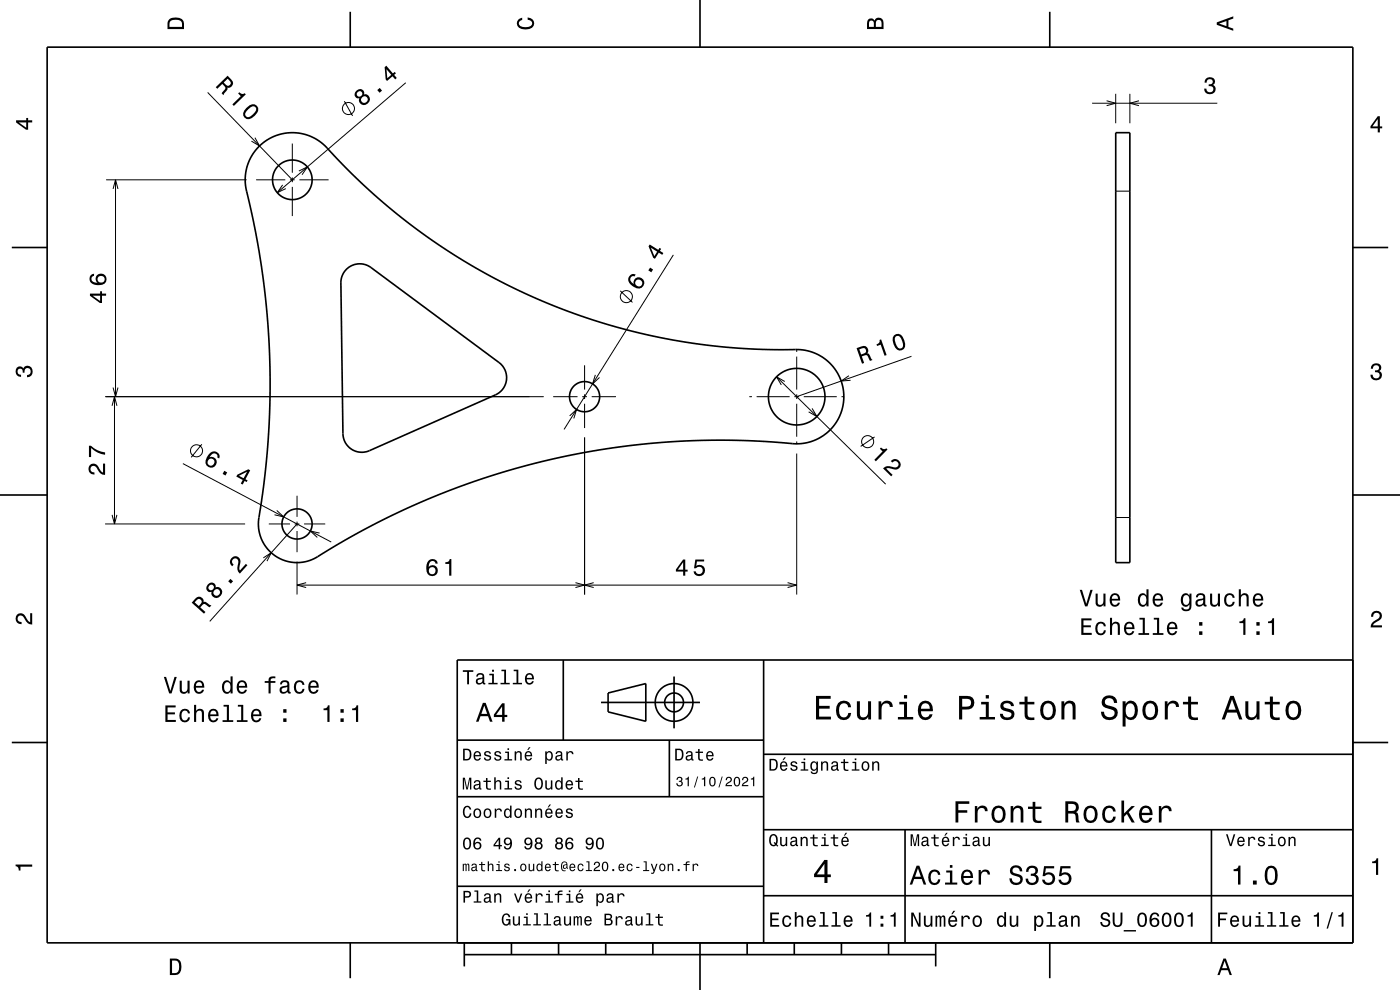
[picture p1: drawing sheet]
<svg xmlns="http://www.w3.org/2000/svg" width="297mm" height="210mm" viewBox="0 0 297 210" stroke-linecap="round" stroke-linejoin="round" font-family="sans-serif">
<g fill="none" stroke="#000" stroke-width=".21">
<path d="M44.1 19.6l17.9 18.5M86.1 17.6l-27.3 23.3M236.7 19.9v6.2M239.7 19.9v6.2M22.5 38.1h29.8M24.5 38.1v46M54.1 29.2l1 1.8-1.8-1.1M54.3 38.1h6.2M60 39.2l-1.2 1.7 1.8-.9M61.5 38.1h1M62 30.5v6.1M62 37.6v1"/>
<path d="M62 39.6v6.2M63.4 36.3l1.8-.9-1.1 1.7M63.5 38.1h6.2M73 21.5l1.8 3.1M231.7 21.9h26.5M234.8 21.4l1.9 .5-1.9 .5M241.6 21.4l-1.9 .5 1.9 .5M24 40.1l.5-2 .5 2M142.8 54.1l-23.1 37M236.7 40.5h3M124 77.5v5.1M126.3 79.5l-.6 1.9 1.5-1.3"/>
<path d="M131.6 61.7l2.6 2.4M164.7 79.9l23.2 22.8M169 74.1v.5M169 75.6v7M180.1 79.7l-1.7 1.1 2-.1M193.4 75.6l-24.4 8.5M22.3 84.1h93.1M23.8 86.1l.5-2 .5 2M24 82.2l.5 1.9 .5-1.9M24.3 84.1v27M38.8 98.3l31.5 16.7M42.8 94.2l-2.2 2.8"/>
<path d="M117.4 84.1h5.1M120.9 88.2l1.4-1.3-.6 1.9M123.5 84.1h1M124 83.6v1M124 85.6v5.2M124 92.8v33.3M125.5 84.1h5.2M159 84.1h.5M160.5 84.1h7M166.5 80.9l-1.8-1 1.1 1.8M168.5 84.1h1M169 83.6v1"/>
<path d="M169 85.6v7M169 93.6v.6M169 96.2v29.9M170.5 84.1h7M172.3 86.6l1 1.7-1.7-.9M178.5 84.1h.6M185.5 92.7l-2.9 2M22.3 111.1h29.7M23.8 109.2l.5 1.9 .5-1.9M55.9 118.3l1.6-1.1-.9 1.8M57 111.1h4.5M58.7 108.3l1.5 1.3-2-.4"/>
<path d="M62.5 111.1h1M63 105.2v4.4M63 110.6v1M63 112.6v4.5M63 119.1v7M63 111.1l-18.5 20.7M64.5 111.1h4.5M67.8 113.1l-2-.5 1.5 1.4M236.7 109.8h3M63 124.1h106M64.9 123.6l-1.9 .5 1.9 .5M122.1 123.6l1.9 .5-1.9 .5"/>
<path d="M125.9 123.6l-1.9 .5 1.9 .5M167.1 123.6l1.9 .5-1.9 .5"/>
<circle cx="73.9" cy="23" r="1.28"/>
<circle cx="132.9" cy="62.9" r="1.28"/>
<circle cx="41.7" cy="95.6" r="1.28"/>
<circle cx="184.1" cy="93.7" r="1.28"/>
</g>
<g fill="none" stroke="#000" stroke-width=".35">
<path d="M10 10h277v190h-277zM74.3 2.5v7.5M148.5 0v10M222.7 2.5v7.5M55.1 30.9a10.2 10.2 0 0 1 15.3 1.6l4.6 4.7 4.9 4.6 5 4.2 6 4.4 5.6 3.8 6.3 3.7 6 3.1 6.3 2.9 6.5 2.6 6.2 2 6 1.7 7.3 1.6 6.7 1.1 7.7 .9 6.2 .3h7a10 10 0 0 1 10.3 11.1 10 10 0 0 1-12.2 8.8l-6.2-.4-6.5-.2-6.8 .1-6.2 .3-7 .7-5.7 .7-6.1 1.1-6.1 1.3-6.6 1.7-6 1.8-6.3 2.2-6.3 2.5-6 2.6-6 3-5.7 3.1-4.9 3a8.3 8.3 0 0 1-10 .4 8.3 8.3 0 0 1-3.3-9.4l1.2-8.1 .7-8.5 .3-8.5-.1-8.2-.6-9-.9-8-1.5-8.8-1.8-8.4a10.1 10.1 0 0 1 2.7-10.1zM236.7 28.1h3v91.2h-3zM2.5 52.5h7.5M73.4 57.2a4 4 0 0 1 5.3-.5l27.2 20.2a4 4 0 0 1-.8 6.9l-26.7 11.8a4 4 0 0 1-5.6-3.6l-.5-32.1 .3-1.5zM287 52.5h7.5M0 105h10M287 105h10M119.5 140v17"/>
<path d="M162 140v60M287 140h-190v60M2.5 157.5h7.5M97 157h65M127.5 149h21M129 147l8-2v8l-8-2zM142 157v12M143 143.5v11M287 157.5h7.5M97 169h65M162 176h125M162 160h125"/>
<path d="M192 176v24M257 176v24M97 188h65M162 190h125M74.3 200v7.5M98.5 202.5h100M98.5 200v5M108.5 200v2.5M118.5 200v2.5M128.5 200v2.5M138.5 200v2.5M148.5 200v10"/>
<path d="M158.5 200v2.5M168.5 200v2.5M178.5 200v2.5M188.5 200v2.5M198.5 200v5M222.7 200v7.5"/>
<circle cx="62" cy="38.1" r="4.2"/>
<circle cx="124" cy="84.1" r="3.2"/>
<circle cx="169" cy="84.1" r="6"/>
<circle cx="63" cy="111.1" r="3.2"/>
<circle cx="143" cy="149" r="2"/>
<circle cx="143" cy="149" r="4"/>
</g>
<g fill="#000">
<path d="M36 4a2.18 2.18 0 0 0-.5 2.2h3.5v-1.2a1.43 1.43 0 0 0-1.7-1.3zM36.3 4.4a2.15 2.15 0 0 1 2.2 .3l.1 1h-2.6v-1z" fill-rule="evenodd"/>
<path d="M45.8 18.5l.3 .3 1.1-1a.84 .84 0 0 1 .4 1.3l-.6 .7 .4 .4 .9-1.3-.1-.3a.97 .97 0 0 0 1.1-.5 .97 .97 0 0 0-.2-1.2l-.8-.8zM47.5 17.5l.8-.8a1.09 1.09 0 0 1 .6 1.1 .6 .6 0 0 1-.5 .4 .6 .6 0 0 1-.6-.3z" fill-rule="evenodd"/>
<path d="M109.9 4.2l.9-.4v.4a.7 .7 0 0 0-.7 .5 .7 .7 0 0 0 .3 .8 1.7 1.7 0 0 0 2.5-.5 .9 .9 0 0 0-1-.8v-.5a1.24 1.24 0 0 1 1.4 1.1 1.24 1.24 0 0 1-1 1.4 2.22 2.22 0 0 1-2.5-.7l-.2-.5z" fill-rule="evenodd"/>
<path d="M184.2 4.2l-.3 .7v1.3h3.5v-1.3a.98 .98 0 0 0-.7-1.1 .98 .98 0 0 0-1.2 .6 .84 .84 0 0 0-1.3-.2zM184.5 4.5a.54 .54 0 0 1 .6-.1 .54 .54 0 0 1 .3 .6v.7h-1zM185.9 4.4a.62 .62 0 0 1 .8-.1 .62 .62 0 0 1 .3 .6v.8h-1.2z" fill-rule="evenodd"/>
<path d="M255.8 16.7a1.08 1.08 0 0 1 1.4-.2 1.08 1.08 0 0 1 .5 1.2l-.4 .3a1.06 1.06 0 0 1 .5 1.3 1.06 1.06 0 0 1-1.2 .7 1.1 1.1 0 0 1-1.1-1.2h.4a.71 .71 0 0 0 1 .8 .71 .71 0 0 0 .1-1.3h-.6v-.4a.61 .61 0 0 0 .8-.3 .61 .61 0 0 0-.2-.8 .61 .61 0 0 0-.8 .2l-.2 .5h-.5z" fill-rule="evenodd"/>
<path d="M258.1 4.7v.6l3.5 1.2v-.4l-1-.4v-1.4l1-.4v-.4zM258.6 5l1.6-.5v1z" fill-rule="evenodd"/>
<path d="M3.4 25.5v.5l2.1 1.5h.5v-1.5h.8v-.5h-.8v-.5h-.4v.5zM4 26h1.6v1.1z" fill-rule="evenodd"/>
<path d="M50.5 19.8l.6 .6-1.8 1.7 .3 .4 2.5-2.5-.2-.2a.77 .77 0 0 1-1.1-.2zM52.3 22.8a1.42 1.42 0 0 0-.4 2.2 1.42 1.42 0 0 0 2.1-.4 1.51 1.51 0 0 0 .5-2.2 1.43 1.43 0 0 0-2.2 .4zM52.7 23.2l.8-.6a.63 .63 0 0 1 .7 .1 .63 .63 0 0 1 .1 .7 2.73 2.73 0 0 1-1.8 1.4l-.5-.4v-.4z" fill-rule="evenodd"/>
<path d="M75.7 19.2a.89 .89 0 0 0-.5 1.1 .89 .89 0 0 0 1 .6 1.11 1.11 0 0 0 .7 1.4 1.11 1.11 0 0 0 1.4-.7 1.03 1.03 0 0 0 0-1.2 1.03 1.03 0 0 0-1.1-.4 .89 .89 0 0 0-.4-1.1 .89 .89 0 0 0-1.1 .3zM76.6 21.1a.71 .71 0 0 1 1.4 0 .71 .71 0 0 1-1.4 0zM75.7 20a.6 .6 0 0 1 1.2 0 .6 .6 0 0 1-1.2 0zM80 19.1l.5 .6 .6-.5-.5-.5zM81.6 14.2l.2 2.6 .3 .4 1.2-1 .5 .6 .4-.3-.6-.6 .4-.3-.3-.3-.3 .3-1.4-1.7zM82 14.7l1 1.2-.8 .7z" fill-rule="evenodd"/>
<path d="M292.3 24.7l-1.6 2.1v.4h1.6v.9h.4v-.9h.5v-.4h-.5v-2.1zM292.3 25.2v1.6h-1.1z" fill-rule="evenodd"/>
<path d="M133.7 58.3a1.36 1.36 0 0 0 .3 2.3 1.63 1.63 0 0 0 2.5 0 1.15 1.15 0 0 0-.7-1.8 1.15 1.15 0 0 0-1.4 1.5 1.02 1.02 0 0 1-.6-1.4 .58 .58 0 0 1 .8-.3l.3-.4-.4-.1zM134.7 60.1a.75 .75 0 0 1 1.5 0 .75 .75 0 0 1-1.5 0zM137.9 56.8l-.4 .6 .7 .4 .3-.6zM137.8 51.9l-.2 .3 1 2.5 .3 .2 .9-1.3 .7 .5 .2-.4-.7-.5 .3-.4-.4-.2-.2 .4zM138.1 52.6l1.3 .8-.6 .9z" fill-rule="evenodd"/>
<path d="M19.1 62.3v.4l2.1 1.6h.4v-1.6h.9v-.4h-.9v-.5h-.4v.5zM19.7 62.7h1.5v1.1zM19.2 58.4a1.33 1.33 0 0 0 0 1.4 1.33 1.33 0 0 0 1.3 .7 1.63 1.63 0 0 0 2.1-1.3 1.15 1.15 0 0 0-1.6-1.1 1.15 1.15 0 0 0-.3 1.9 1.03 1.03 0 0 1-1.3-.8 .58 .58 0 0 1 .5-.7v-.4zM20.7 59.3a.75 .75 0 0 1 1.5 0 .75 .75 0 0 1-1.5 0z" fill-rule="evenodd"/>
<path d="M181.7 73.9l1.2 3.2 .4-.1-.5-1.4a.84 .84 0 0 1 1.4 .1l.4 .8 .5-.1-.8-1.3-.3-.1a.97 .97 0 0 0 0-1.3 .97 .97 0 0 0-1.2-.2zM182.3 74.1a1.09 1.09 0 0 1 1.3-.1 .6 .6 0 0 1 .1 .6 .6 .6 0 0 1-.5 .4l-.5 .2z" fill-rule="evenodd"/>
<path d="M186.6 72.1a.77 .77 0 0 1-.7 1l.2 .3 .7-.3 .9 2.4 .4-.2-1.2-3.3zM189.6 71.2a2.44 2.44 0 0 0 1.2 3.2 1.14 1.14 0 0 0 1.2-1.4 2.3 2.3 0 0 0-1.4-2.2l-.5 .1zM189.9 71.5l.7-.3a2.38 2.38 0 0 1 .8 2.5l-.6 .2a2.38 2.38 0 0 1-.9-2.4z" fill-rule="evenodd"/>
<path d="M291.1 77.4a1.08 1.08 0 0 1 1.4-.2 1.08 1.08 0 0 1 .4 1.2l-.3 .3a1.06 1.06 0 0 1 .5 1.3 1.06 1.06 0 0 1-1.2 .7 1.1 1.1 0 0 1-1.2-1.2h.5a.71 .71 0 0 0 1 .8 .71 .71 0 0 0 .1-1.3h-.6v-.4a.61 .61 0 0 0 .8-.3 .61 .61 0 0 0-.2-.8 .61 .61 0 0 0-.9 .2l-.1 .5h-.5z" fill-rule="evenodd"/>
<path d="M3.6 78a.86 .86 0 0 1 1.4 .2 1.06 1.06 0 0 1 1.2-.6 1.06 1.06 0 0 1 .7 1.2 1.1 1.1 0 0 1-1.2 1.2v-.4a.71 .71 0 0 0 .8-1 .71 .71 0 0 0-1.3-.1v.6h-.4a.61 .61 0 0 0-.3-.8 .61 .61 0 0 0-.8 .2 .61 .61 0 0 0 .2 .8l.6 .2v.4a1.15 1.15 0 0 1-1.2-.6 1.15 1.15 0 0 1 .3-1.3z" fill-rule="evenodd"/>
<path d="M44.4 96.3a1.75 1.75 0 0 0-.2 2.8 1.15 1.15 0 0 0 1.8-.9 1.15 1.15 0 0 0-1.5-1.2 1.02 1.02 0 0 1 1.3-.8 .58 .58 0 0 1 .3 .8l.4 .3a1.18 1.18 0 0 0-.7-1.5 1.18 1.18 0 0 0-1.4 .5zM44 98a.75 .75 0 0 1 1.5 0 .75 .75 0 0 1-1.5 0zM47.6 99.9l-.4 .6 .6 .4 .4-.7zM50.3 100.7l-.2 .4 1.4 .7-.4 .8 .4 .2 .4-.8 .4 .3 .2-.4-.4-.2 1-1.9-.4-.3zM50.7 100.9l1.7-.8-.7 1.3z" fill-rule="evenodd"/>
<path d="M186.9 94.9l-.3 .3 .6 .6-1.7 1.7 .3 .4 2.5-2.6-.3-.2a.77 .77 0 0 1-1.1-.2zM187.3 99.3l1.8 1.7 .3-.3-1.4-1.3a2.23 2.23 0 0 1 1.9 .2 1.14 1.14 0 0 0 1-1.6 1.14 1.14 0 0 0-1.9-.2l.3 .3a.71 .71 0 0 1 1-.2 .71 .71 0 0 1 .2 .9 .71 .71 0 0 1-.9 .3 2.05 2.05 0 0 0-2.3 .2z" fill-rule="evenodd"/>
<path d="M19.1 98.7a1.2 1.2 0 0 0-.2 1.3 1.2 1.2 0 0 0 1.1 .7v-.5a.71 .71 0 0 1-.8-.5 .71 .71 0 0 1 .5-.9 .71 .71 0 0 1 .9 .5 1.81 1.81 0 0 0 1.7 1.4v-2.4h-.4v1.9a2.23 2.23 0 0 1-1.2-1.4 1.11 1.11 0 0 0-1.6-.1zM18.9 94.6v2.4h.4v-2a5.2 5.2 0 0 0 3 1.5v-.5a5.2 5.2 0 0 1-3-1.4z" fill-rule="evenodd"/>
<path d="M91 118.9a2.39 2.39 0 0 0 .2 3.2 1.16 1.16 0 0 0 1.5-.3 1.16 1.16 0 0 0-.2-1.6 1.16 1.16 0 0 0-1.6 .1 1.02 1.02 0 0 1 .9-1.3 .58 .58 0 0 1 .6 .6h.5a1.12 1.12 0 0 0-.8-1 1.12 1.12 0 0 0-1.1 .3zM90.9 121.1a.75 .75 0 0 1 1.5 0 .75 .75 0 0 1-1.5 0zM94.5 119.3v.3h.8v2.5h.5v-3.5h-.4a.77 .77 0 0 1-.9 .7z" fill-rule="evenodd"/>
<path d="M3.6 130.4a1.22 1.22 0 0 1 2 .7l.4 .6 .4 .3v-1.9h.4v2.4a1.8 1.8 0 0 1-1.7-1.4 .71 .71 0 0 0-.9-.5 .71 .71 0 0 0-.5 .8 .71 .71 0 0 0 .9 .5v.5a1.18 1.18 0 0 1-1.2-.7 1.18 1.18 0 0 1 .2-1.3z" fill-rule="evenodd"/>
<path d="M41.4 127l-.7 .8 2.6 2.4 .3-.4-1.1-1a.84 .84 0 0 1 1.2-.5l.8 .5 .3-.4-1.3-.8-.3 .1a.97 .97 0 0 0-.6-1 .97 .97 0 0 0-1.2 .3zM41.7 127.4a.6 .6 0 0 1 .9-.2 .6 .6 0 0 1-.1 1l-.3 .4-.9-.8z" fill-rule="evenodd"/>
<path d="M44.1 124a.89 .89 0 0 0-.3 1.1 .89 .89 0 0 0 1.1 .4 1.11 1.11 0 0 0 .9 1.4 1.11 1.11 0 0 0 1.3-.9 1.03 1.03 0 0 0-.3-1.2 1.03 1.03 0 0 0-1.1-.2 .88 .88 0 0 0-.5-1 .88 .88 0 0 0-1.1 .4zM45.3 125.7a.71 .71 0 0 1 1.4 0 .71 .71 0 0 1-1.4 0zM44.2 124.6a.6 .6 0 0 1 1.2 0 .6 .6 0 0 1-1.2 0zM48.9 122.8l-.5 .5 .6 .5 .4-.5zM49.1 118.4a1.12 1.12 0 0 0 .2 1.7l.3-.3a.7 .7 0 0 1-.3-1 .7 .7 0 0 1 .9-.3 .7 .7 0 0 1 .3 1 1.81 1.81 0 0 0 .4 2.2l1.6-1.8-.3-.3-1.3 1.4a2.22 2.22 0 0 1 .1-1.9 1.08 1.08 0 0 0-.7-1 1.08 1.08 0 0 0-1.2 .3z" fill-rule="evenodd"/>
<path d="M144.9 118.7l-1.5 2.1v.4h1.5v.9h.5v-.9h.5v-.4h-.5v-2.1zM144.9 119.3v1.5h-1.1zM147.5 118.7l-.3 1.8h.4a.79 .79 0 0 1 1.2-.1 .79 .79 0 0 1 0 1.1 .79 .79 0 0 1-1.1-.1l-.1-.2h-.5a1.21 1.21 0 0 0 1.5 1.1 1.21 1.21 0 0 0 .9-1.7 1.21 1.21 0 0 0-1.8-.6l.1-.9h1.6v-.4z" fill-rule="evenodd"/>
<path d="M229.4 131.2v3.5h2.2v-.5h-1.8v-1.1h1.6v-.5h-1.6v-1h1.8v-.4zM232.7 132.2a1.53 1.53 0 0 0 .8 2.6 1.06 1.06 0 0 0 1.1-1.1h-.4a.67 .67 0 0 1-.7 .7 .67 .67 0 0 1-.6-.6 1.12 1.12 0 0 1 .6-1.5 .59 .59 0 0 1 .7 .6h.4a1.09 1.09 0 0 0-.8-1 1.09 1.09 0 0 0-1.1 .3zM235.5 131v3.7h.4v-1.6a.63 .63 0 0 1 .4-.8 .63 .63 0 0 1 .8 .4v2h.5v-1.8a.88 .88 0 0 0-.6-1 .88 .88 0 0 0-1.1 .5v-1.4zM238.7 132.2a1.55 1.55 0 0 0 .8 2.6 1.07 1.07 0 0 0 1.1-.9h-.4l-.2 .3-.4 .2a.76 .76 0 0 1-.7-1h1.8a1.17 1.17 0 0 0-.5-1.3 1.17 1.17 0 0 0-1.5 .1zM239.1 132.5a.66 .66 0 0 1 .8-.2 .66 .66 0 0 1 .3 .8h-1.3zM241.7 131v.4h.7v2.9h-.9v.4h2.3v-.4h-.9v-3.3zM244.8 131v.4h.7v2.9h-1v.4h2.3v-.4h-.9v-3.3zM247.8 132.2a1.54 1.54 0 0 0 .8 2.6 1.07 1.07 0 0 0 1.1-.9h-.4l-.2 .3-.4 .2a.76 .76 0 0 1-.7-1h1.8a1.17 1.17 0 0 0-.5-1.3 1.17 1.17 0 0 0-1.5 .1zM248.2 132.5a.66 .66 0 0 1 .8-.2 .66 .66 0 0 1 .3 .8h-1.3zM254.4 133.9v.8h.7v-.8zM254.4 132v.7h.7v-.7z" fill-rule="evenodd"/>
<path d="M229.1 125.1l1.1 3.5h.5l1.1-3.5h-.5l-.9 3-.9-3zM232.4 125.9v1.8a.89 .89 0 0 0 .6 1 .89 .89 0 0 0 1.1-.5v.4h.4v-2.7h-.4v1.6a.65 .65 0 0 1-.4 .8 .65 .65 0 0 1-.8-.4v-2zM235.7 126.2a1.54 1.54 0 0 0 .8 2.5 1.06 1.06 0 0 0 1.1-.9h-.4l-.3 .4-.3 .1a.76 .76 0 0 1-.7-.9h1.7a1.16 1.16 0 0 0-.5-1.4 1.16 1.16 0 0 0-1.4 .2zM236.1 126.4a.66 .66 0 0 1 .7-.1 .66 .66 0 0 1 .4 .7h-1.3zM241.7 126.2a1.58 1.58 0 0 0 .7 2.5l.5-.1 .3-.4v.4h.5v-3.6h-.5v1.3a.89 .89 0 0 0-1.5-.1zM242 126.5a.62 .62 0 0 1 .7-.3 .62 .62 0 0 1 .5 .6 1.12 1.12 0 0 1-.7 1.5 1.19 1.19 0 0 1-.5-1.8zM244.8 126.2a1.54 1.54 0 0 0 .8 2.5 1.06 1.06 0 0 0 1.1-.9h-.4l-.3 .4-.3 .1a.76 .76 0 0 1-.7-.9h1.7a1.16 1.16 0 0 0-.4-1.4 1.16 1.16 0 0 0-1.5 .2zM245.2 126.4a.66 .66 0 0 1 .8-.1 .66 .66 0 0 1 .3 .7h-1.3zM250.8 126.2a1.57 1.57 0 0 0 .7 2.5l.5-.1 .3-.4a.73 .73 0 0 1-.3 1 .73 .73 0 0 1-1-.3h-.4a1.1 1.1 0 0 0 1.3 .8 1.1 1.1 0 0 0 .9-1.2v-2.6h-.5v.5l-.3-.4a.9 .9 0 0 0-1.2 .2zM251.1 126.5a.64 .64 0 0 1 .7-.3 .64 .64 0 0 1 .5 .6 1.11 1.11 0 0 1-.7 1.5 1.2 1.2 0 0 1-.5-1.8zM254 126.1l-.3 .6h.4a.55 .55 0 0 1 .7-.5 .55 .55 0 0 1 .4 .7l-.2 .1a1 1 0 0 0-1.1 .2 1 1 0 0 0-.2 1 .93 .93 0 0 0 1.6 .1l.1 .3h.6v-.3l-.3-.1v-1.6a1.02 1.02 0 0 0-.7-.8 1.02 1.02 0 0 0-1 .3zM254.1 127.6l1.1-.4a.77 .77 0 0 1-.2 .9 .77 .77 0 0 1-.8 .1l-.2-.3zM256.7 125.9v1.8a.89 .89 0 0 0 .6 1 .89 .89 0 0 0 1.1-.5v.4h.4v-2.7h-.4v1.6a.64 .64 0 0 1-.4 .8 .64 .64 0 0 1-.8-.4v-2zM260 126.2a1.53 1.53 0 0 0 .8 2.5 1.07 1.07 0 0 0 1.1-1h-.4a.67 .67 0 0 1-.6 .6 .67 .67 0 0 1-.7-.6 1.11 1.11 0 0 1 .6-1.5 .59 .59 0 0 1 .7 .6h.4a1.09 1.09 0 0 0-.7-.9 1.09 1.09 0 0 0-1.2 .3zM262.8 125v3.6h.4v-1.5a.63 .63 0 0 1 .6-.9 .63 .63 0 0 1 .7 .7v1.7h.4v-1.8a.88 .88 0 0 0-.6-.9 .88 .88 0 0 0-1.1 .4v-1.3zM266.1 126.2a1.54 1.54 0 0 0 .8 2.5 1.07 1.07 0 0 0 1.1-.9h-.5l-.2 .4-.4 .1a.76 .76 0 0 1-.7-.9h1.8a1.16 1.16 0 0 0-.5-1.4 1.16 1.16 0 0 0-1.4 .2zM266.4 126.4a.66 .66 0 0 1 .8-.1 .66 .66 0 0 1 .3 .7h-1.3z" fill-rule="evenodd"/>
<path d="M262.9 131.8v.4h.9v2.5h.4v-3.6h-.3a.78 .78 0 0 1-1 .7zM266.5 133.9v.8h.7v-.8zM266.5 132v.7h.7v-.7zM269 131.8v.4h.8v2.5h.5v-3.6h-.4a.77 .77 0 0 1-.9 .7z" fill-rule="evenodd"/>
<path d="M291.2 129.9a1.18 1.18 0 0 1 1.9 .3 1.18 1.18 0 0 1-1 1.7l-.5 .3-.3 .5h1.9v.4h-2.4a1.8 1.8 0 0 1 1.4-1.8 .71 .71 0 0 0 .5-.8 .71 .71 0 0 0-.9-.5 .71 .71 0 0 0-.5 .8h-.4z" fill-rule="evenodd"/>
<path d="M35.1 149.6v3.5h2.2v-.4h-1.8v-1.2h1.6v-.4h-1.6v-1h1.8v-.5zM38.4 150.7a1.53 1.53 0 0 0 .8 2.5 1.07 1.07 0 0 0 1.1-1h-.4a.67 .67 0 0 1-.7 .6 .67 .67 0 0 1-.7-.6 1.11 1.11 0 0 1 .7-1.5 .59 .59 0 0 1 .7 .6h.4a1.09 1.09 0 0 0-.8-.9 1.09 1.09 0 0 0-1.1 .3zM41.2 149.5v3.6h.4v-1.5a.63 .63 0 0 1 .5-.9 .63 .63 0 0 1 .7 .8v1.6h.5v-1.7a.88 .88 0 0 0-.6-1 .88 .88 0 0 0-1.1 .4v-1.3zM44.4 150.7a1.54 1.54 0 0 0 .8 2.5 1.07 1.07 0 0 0 1.1-.8h-.4l-.2 .3-.4 .1a.76 .76 0 0 1-.7-.9h1.8a1.17 1.17 0 0 0-.5-1.4 1.17 1.17 0 0 0-1.5 .2zM44.8 150.9a.66 .66 0 0 1 .8-.1 .66 .66 0 0 1 .3 .7h-1.3zM47.4 149.5v.4h.7v2.9h-.9v.3h2.3v-.3h-.9v-3.3zM50.5 149.5v.4h.7v2.9h-1v.3h2.3v-.3h-.9v-3.3zM53.5 150.7a1.54 1.54 0 0 0 .8 2.5 1.06 1.06 0 0 0 1.1-.8h-.4l-.2 .3-.4 .1a.76 .76 0 0 1-.7-.9h1.8a1.16 1.16 0 0 0-.5-1.4 1.16 1.16 0 0 0-1.5 .2zM53.9 150.9a.66 .66 0 0 1 .8-.1 .66 .66 0 0 1 .3 .7h-1.3zM60.1 152.4v.7h.7v-.7zM60.1 150.4v.8h.7v-.8z" fill-rule="evenodd"/>
<path d="M34.8 143.6l1.1 3.5h.5l1.1-3.5h-.5l-.9 3-.9-3zM38.1 144.4v1.8a.89 .89 0 0 0 .6 1 .89 .89 0 0 0 1.1-.5v.4h.4v-2.7h-.4v1.5a.65 .65 0 0 1-.4 .8 .65 .65 0 0 1-.8-.3v-2zM41.4 144.7a1.55 1.55 0 0 0 .8 2.5 1.07 1.07 0 0 0 1.1-.9h-.4l-.3 .4-.3 .1a.76 .76 0 0 1-.7-.9h1.7a1.17 1.17 0 0 0-.5-1.4 1.17 1.17 0 0 0-1.4 .2zM41.8 144.9a.66 .66 0 0 1 .7-.1 .66 .66 0 0 1 .4 .7h-1.3zM47.4 144.7a1.57 1.57 0 0 0 .7 2.5l.5-.1 .3-.4v.4h.5v-3.6h-.5v1.3a.89 .89 0 0 0-1.5-.1zM47.7 145a.62 .62 0 0 1 .7-.3 .62 .62 0 0 1 .5 .6 1.12 1.12 0 0 1-.7 1.5 1.19 1.19 0 0 1-.5-1.8zM50.5 144.7a1.54 1.54 0 0 0 .8 2.5 1.07 1.07 0 0 0 1.1-.9h-.4l-.3 .4-.3 .1a.76 .76 0 0 1-.7-.9h1.7a1.17 1.17 0 0 0-.4-1.4 1.17 1.17 0 0 0-1.5 .2zM50.9 144.9a.66 .66 0 0 1 .8-.1 .66 .66 0 0 1 .3 .7h-1.3zM56.2 144.5v.4h.8v2.2h.4v-2.2h1v-.4h-1v-.4l.4-.2h.6v-.4a1.04 1.04 0 0 0-1.4 .7v.3zM59.7 144.5l-.3 .7h.4a.55 .55 0 0 1 .7-.6 .55 .55 0 0 1 .4 .8l-.2 .1a1 1 0 0 0-1.1 .2 1 1 0 0 0-.2 1 .93 .93 0 0 0 1.6 0l.1 .3 .6 .1v-.3l-.3-.1v-1.6a1.02 1.02 0 0 0-1.7-.6zM59.8 146l1.1-.3a.77 .77 0 0 1-.2 .9 .77 .77 0 0 1-.8 .1zM62.6 144.7a1.53 1.53 0 0 0 .9 2.5 1.07 1.07 0 0 0 1.1-1.1h-.4a.67 .67 0 0 1-.7 .7 .67 .67 0 0 1-.7-.6 1.11 1.11 0 0 1 .7-1.5 .59 .59 0 0 1 .6 .6h.5a1.09 1.09 0 0 0-.8-1 1.09 1.09 0 0 0-1.2 .4zM65.7 144.7a1.54 1.54 0 0 0 .8 2.5 1.07 1.07 0 0 0 1.1-.9h-.5l-.2 .4-.4 .1a.76 .76 0 0 1-.7-.9h1.8a1.17 1.17 0 0 0-.5-1.4 1.17 1.17 0 0 0-1.4 .2zM66 144.9a.66 .66 0 0 1 .8-.1 .66 .66 0 0 1 .4 .7h-1.4z" fill-rule="evenodd"/>
<path d="M68.6 150.3v.3h.8v2.5h.5v-3.5h-.3a.77 .77 0 0 1-1 .7zM72.2 152.4v.7h.7v-.7zM72.2 150.4v.8h.7v-.8zM74.7 150.3v.3h.8v2.5h.5v-3.5h-.4a.77 .77 0 0 1-.9 .7z" fill-rule="evenodd"/>
<path d="M98.2 158.8v2.5h.9a1.37 1.37 0 0 0 .7-2.2 1.56 1.56 0 0 0-1.6-.3zM98.6 159.1a.98 .98 0 0 1 1.1 .7 .98 .98 0 0 1-.6 1.2h-.5zM100.7 159.6a1.04 1.04 0 0 0-.2 1.2 1.04 1.04 0 0 0 1 .5l.5-.5h-.3l-.4 .3a.54 .54 0 0 1-.5-.7h1.3a.83 .83 0 0 0-.4-.9 .83 .83 0 0 0-1 .1zM100.9 159.7l.2-.1a.47 .47 0 0 1 .5 .1 .47 .47 0 0 1 .1 .5h-.9zM102.9 159.5l-.2 .1a.69 .69 0 0 0 .9 .9l.2 .1a.43 .43 0 0 1-.4 .5 .43 .43 0 0 1-.4-.4h-.3a.74 .74 0 0 0 .9 .7 .74 .74 0 0 0 .5-1l-1-.4a.38 .38 0 0 1 .3-.5 .38 .38 0 0 1 .4 .4h.3a.78 .78 0 0 0-1.2-.4zM105.1 159.5l-.2 .1a.69 .69 0 0 0 .9 .9l.2 .1a.43 .43 0 0 1-.4 .5 .43 .43 0 0 1-.5-.4h-.3a.74 .74 0 0 0 .9 .7 .74 .74 0 0 0 .5-1l-.9-.4a.38 .38 0 0 1 .3-.5 .38 .38 0 0 1 .4 .4h.3a.77 .77 0 0 0-1.2-.4zM107.2 159.4v.3h.5v1.3h-.7v.3h1.6v-.3h-.6v-1.6zM107.7 158.7v.4h.3v-.4zM109.2 159.4v1.9h.3v-1.1a.45 .45 0 0 1 .4-.6 .45 .45 0 0 1 .5 .5v1.2h.3v-1.3a.63 .63 0 0 0-.5-.7 .63 .63 0 0 0-.7 .4v-.3zM112.2 158.5l-.4 .6h.3l.5-.6zM111.5 159.6a1.04 1.04 0 0 0-.2 1.2 1.04 1.04 0 0 0 1.1 .5l.5-.5h-.3l-.5 .3a.54 .54 0 0 1-.5-.7h1.3a.83 .83 0 0 0-.4-.9 .83 .83 0 0 0-1 .1zM111.8 159.7l.1-.1a.48 .48 0 0 1 .5 .1 .48 .48 0 0 1 .2 .5h-1zM115.7 159.4v2.7h.3v-1.1a.66 .66 0 0 0 .7 .4 .66 .66 0 0 0 .5-.6 .91 .91 0 0 0 0-1.1 .91 .91 0 0 0-1-.3l-.2 .3v-.3zM116.1 159.8a.45 .45 0 0 1 .5-.2 .45 .45 0 0 1 .3 .4 .65 .65 0 0 1 .1 .8 .65 .65 0 0 1-.7 .2 .98 .98 0 0 1-.2-1.2zM118.1 159.5l-.2 .4h.3a.39 .39 0 0 1 .4-.3 .39 .39 0 0 1 .3 .5h-.1a.65 .65 0 0 0-1 .4 .65 .65 0 0 0 .6 .9l.6-.3 .1 .2h.4v-.2l-.2-.1v-1.1a.72 .72 0 0 0-.5-.6 .72 .72 0 0 0-.7 .2zM118.2 160.6l.8-.3a.55 .55 0 0 1-.2 .7 .55 .55 0 0 1-.6 0zM120.1 159.4v1.9h.4v-1.1a.47 .47 0 0 1 .2-.6 .47 .47 0 0 1 .6 .2v.2h.4a.64 .64 0 0 0-.5-.7 .64 .64 0 0 0-.8 .4v-.3z" fill-rule="evenodd"/>
<path d="M98.2 142.2v.3h.9v2.7h.4v-2.7h.9v-.3zM101.3 143l-.3 .5h.4a.47 .47 0 0 1 .5-.4 .47 .47 0 0 1 .4 .6l-.2 .1a.84 .84 0 0 0-1 .2 .84 .84 0 0 0 0 1.1 .9 .9 0 0 0 1.3-.2l.1 .2 .5 .1v-.3l-.3-.1v-1.3a.87 .87 0 0 0-1.4-.5zM101.4 144.3l.9-.3a.66 .66 0 0 1-.1 .7 .66 .66 0 0 1-.8 .1zM103.8 142.9v.3h.6v1.6h-.8v.4h2v-.4h-.8v-1.9zM104.4 142.1v.4h.4v-.4zM106.4 142.1v.3h.6v2.4h-.8v.4h1.9v-.4h-.7v-2.7zM109 142.1v.3h.6v2.4h-.8v.4h1.9v-.4h-.7v-2.7zM111.6 143.1a1.32 1.32 0 0 0 .7 2.1 .9 .9 0 0 0 .9-.7h-.3l-.2 .3-.4 .1a.65 .65 0 0 1-.6-.8h1.6a1 1 0 0 0-.4-1.2 1 1 0 0 0-1.3 .2zM111.9 143.3a.57 .57 0 0 1 .7-.1 .57 .57 0 0 1 .3 .6h-1.2z" fill-rule="evenodd"/>
<path d="M102.4 149.1l-1.4 4h.5l.4-1.2h1.6l.4 1.2h.6l-1.5-4zM102.7 149.7l.7 1.7h-1.3zM106.5 149.2l-1.7 2.4v.5h1.7v1h.5v-1h.6v-.5h-.6v-2.4zM106.5 149.9v1.7h-1.3z" fill-rule="evenodd"/>
<path d="M143.2 158.8v2.5h.9a1.37 1.37 0 0 0 .7-2.2 1.56 1.56 0 0 0-1.6-.3zM143.6 159.1a.98 .98 0 0 1 1.1 .7 .98 .98 0 0 1-.6 1.2h-.5zM145.7 159.5l-.2 .4h.3a.39 .39 0 0 1 .5-.3 .39 .39 0 0 1 .3 .5h-.2a.65 .65 0 0 0-.9 .4 .65 .65 0 0 0 .5 .9l.7-.3v.2h.4v-.2l-.1-.1-.1-1.1a.73 .73 0 0 0-.4-.6 .73 .73 0 0 0-.8 .2zM145.8 160.6l.8-.3a.55 .55 0 0 1-.1 .7 .55 .55 0 0 1-.7 0zM148.1 158.9v.5h-.5v.3h.5v1.3a.75 .75 0 0 0 1 .4v-.3a.48 .48 0 0 1-.7-.3v-1.1h.7v-.3h-.7v-.5zM150 159.6a1.04 1.04 0 0 0-.2 1.2 1.04 1.04 0 0 0 1.1 .5l.5-.5h-.4l-.4 .3a.54 .54 0 0 1-.5-.7h1.3a.83 .83 0 0 0-.4-.9 .83 .83 0 0 0-1 .1zM150.3 159.7l.1-.1a.48 .48 0 0 1 .5 .1 .48 .48 0 0 1 .2 .5h-1z" fill-rule="evenodd"/>
<path d="M173.1 147.6v5h3.2v-.6h-2.5v-1.7h2.2v-.6h-2.2v-1.5h2.4v-.6zM177.8 149.2a2.59 2.59 0 0 0 .5 3.4 1.58 1.58 0 0 0 2.3-1.4h-.6a.95 .95 0 0 1-.9 1 .95 .95 0 0 1-1-.9 1.59 1.59 0 0 1 .9-2.1 .85 .85 0 0 1 .9 .8h.7a1.56 1.56 0 0 0-1.1-1.3 1.56 1.56 0 0 0-1.7 .5zM181.8 148.8v2.5a1.27 1.27 0 0 0 .9 1.4 1.27 1.27 0 0 0 1.5-.7v.6h.6v-3.8h-.6v2.2a.92 .92 0 0 1-.6 1.1 .92 .92 0 0 1-1.2-.4v-2.9zM186.4 148.8v3.8h.6v-2.2a.95 .95 0 0 1 .5-1.1 .95 .95 0 0 1 1.2 .3l.1 .4h.6a1.28 1.28 0 0 0-1-1.4 1.28 1.28 0 0 0-1.4 .8v-.6zM190.8 148.9v.5h1v2.7h-1.3v.5h3.2v-.5h-1.3v-3.2zM191.8 147.4v.8h.6v-.8zM195.1 149.2a2.62 2.62 0 0 0 .5 3.4 1.57 1.57 0 0 0 2.2-1.1h-.6l-.3 .5-.5 .2a1.08 1.08 0 0 1-1-1.3h2.5a1.66 1.66 0 0 0-.7-2 1.66 1.66 0 0 0-2.1 .3zM195.6 149.5a.94 .94 0 0 1 1.2-.2 .94 .94 0 0 1 .5 1h-1.9zM203.5 147.6v5h.6v-2.1h.8a1.47 1.47 0 0 0 1.8-1.2 1.47 1.47 0 0 0-1.5-1.7zM204.1 148.2a1.6 1.6 0 0 1 1.8 .5 .86 .86 0 0 1 0 .9 .86 .86 0 0 1-.9 .3h-.9zM208.1 148.9v.5h1v2.7h-1.3v.5h3.3v-.5h-1.3v-3.2zM209.1 147.4v.8h.7v-.8zM212.6 148.9a1.08 1.08 0 0 0-.3 1.2 1.08 1.08 0 0 0 1 .7l1.1 .4a.57 .57 0 0 1 .2 .6 .57 .57 0 0 1-.5 .4 .96 .96 0 0 1-1.4-.8h-.6a1.6 1.6 0 0 0 1.3 1.4 1.6 1.6 0 0 0 1.7-.8 1.13 1.13 0 0 0-1-1.6l-1.1-.3-.2-.4a.87 .87 0 0 1 .9-.5 .87 .87 0 0 1 .8 .6h.6a1.41 1.41 0 0 0-2.1-1.1zM217.4 147.8v1.1h-1.1v.5h1.1v2.6l.2 .4 .4 .3h1.4v-.5a.97 .97 0 0 1-1.4-.5v-2.3h1.4v-.5h-1.4v-1.1zM221.1 149.2a2.56 2.56 0 0 0 .5 3.4 1.72 1.72 0 0 0 1.8-.2 1.72 1.72 0 0 0 .6-1.7 1.7 1.7 0 0 0-.9-1.9 1.7 1.7 0 0 0-2 .4zM221.6 149.6a.96 .96 0 0 1 1-.4 .96 .96 0 0 1 .7 .8 1.59 1.59 0 0 1-1 2.2 1.19 1.19 0 0 1-1-1.5zM225.2 148.8v3.8h.6v-2.2a.97 .97 0 0 1 .5-1.1 .97 .97 0 0 1 1.1 .2l.1 .7v2.4h.7v-2.5a1.27 1.27 0 0 0-.9-1.4 1.27 1.27 0 0 0-1.5 .6v-.5zM234.1 147.9a1.38 1.38 0 0 0-.3 1.5 1.38 1.38 0 0 0 1.3 .9 1.25 1.25 0 0 1 1.4 .9 1.15 1.15 0 0 1-1.3 .9 1.15 1.15 0 0 1-1-1.1h-.7a1.8 1.8 0 0 0 1.7 1.8 1.8 1.8 0 0 0 1.9-1.6 1.46 1.46 0 0 0-1.5-1.4l-.6-.2a.83 .83 0 0 1-.5-1.1 .83 .83 0 0 1 1.2-.3l.5 .5 .1 .4h.7a1.67 1.67 0 0 0-1-1.6 1.67 1.67 0 0 0-1.9 .4zM238.2 148.8v5.3h.6v-2.1a1.32 1.32 0 0 0 1.4 .7 1.32 1.32 0 0 0 1.1-1.1 2.43 2.43 0 0 0-.8-2.8 1.21 1.21 0 0 0-1.7 .5v-.5zM239.1 149.6a.9 .9 0 0 1 .9-.4 .9 .9 0 0 1 .7 .8 1.61 1.61 0 0 1-.9 2.2 1.18 1.18 0 0 1-1-1.5zM242.8 149.2a2.56 2.56 0 0 0 .5 3.4 1.72 1.72 0 0 0 1.8-.2 1.72 1.72 0 0 0 .6-1.7 1.7 1.7 0 0 0-.9-1.9 1.7 1.7 0 0 0-2 .4zM243.3 149.6a.96 .96 0 0 1 1-.4 .96 .96 0 0 1 .7 .8 1.59 1.59 0 0 1-1 2.2 1.19 1.19 0 0 1-1-1.5zM247.1 148.8v3.8h.6v-2.2a.95 .95 0 0 1 .5-1.1 .95 .95 0 0 1 1.2 .3l.1 .4h.6a1.28 1.28 0 0 0-1-1.4 1.28 1.28 0 0 0-1.4 .8v-.6zM252 147.8v1.1h-1v.5h1l.1 2.6 .2 .4 .4 .3h1.4v-.5a.97 .97 0 0 1-1.4-.5v-2.3h1.4v-.5h-1.4v-1.1zM261 147.6l-1.8 5h.6l.6-1.4h2l.5 1.4h.7l-1.9-5zM261.4 148.3l.7 2.2h-1.5zM264.2 148.8v2.5a1.27 1.27 0 0 0 .9 1.4 1.27 1.27 0 0 0 1.5-.7v.6h.6v-3.8h-.6v2.2a.92 .92 0 0 1-.6 1.1 .92 .92 0 0 1-1.1-.4l-.1-2.9zM269.4 147.8v1.1h-1.1v.5h1.1v2.6l.2 .4 .4 .3 .7 .1 .8-.1v-.5a.97 .97 0 0 1-1.4-.5l-.1-2.3h1.5v-.5h-1.5v-1.1zM273.1 149.2a2.56 2.56 0 0 0 .6 3.4 1.72 1.72 0 0 0 1.8-.2 1.72 1.72 0 0 0 .6-1.7 1.7 1.7 0 0 0-.9-1.9 1.7 1.7 0 0 0-2.1 .4zM273.6 149.6a.96 .96 0 0 1 1-.4 .96 .96 0 0 1 .7 .8 1.59 1.59 0 0 1-.9 2.2 1.19 1.19 0 0 1-1.1-1.5z" fill-rule="evenodd"/>
<path d="M98.2 165v2.5h.3v-2.3l.4 2.3h.3l.5-2.3v2.3h.3v-2.5h-.5l-.4 2.2-.5-2.2zM100.7 165.6l-.2 .5h.3a.39 .39 0 0 1 .5-.4 .39 .39 0 0 1 .3 .6h-.2a.65 .65 0 0 0-.9 .4 .65 .65 0 0 0 .5 .8l.7-.3v.2l.4 .1v-.3h-.1l-.1-1.1a.73 .73 0 0 0-.4-.6 .73 .73 0 0 0-.8 .1zM100.8 166.7l.8-.2a.55 .55 0 0 1-.1 .6 .55 .55 0 0 1-.7 .1zM103.1 165v.6h-.5v.3h.5v1.3a.74 .74 0 0 0 1 .3v-.3a.49 .49 0 0 1-.7-.2v-1.1h.7v-.3h-.7v-.6zM104.8 164.9v2.6h.4v-1.1a.45 .45 0 0 1 .3-.7 .45 .45 0 0 1 .5 .6v1.2h.3v-1.3a.63 .63 0 0 0-.4-.7 .63 .63 0 0 0-.7 .3v-.9zM107.2 165.6v.3h.5v1.3h-.7v.3h1.6v-.3h-.6v-1.6zM107.7 164.9v.3h.3v-.3zM109.4 165.6l-.2 .2a.69 .69 0 0 0 .9 .9l.2 .1a.43 .43 0 0 1-.3 .5 .43 .43 0 0 1-.5-.4h-.3a.74 .74 0 0 0 .9 .7 .74 .74 0 0 0 .5-1.1l-1-.3a.38 .38 0 0 1 .3-.5 .38 .38 0 0 1 .4 .4l.4-.1a.78 .78 0 0 0-1.3-.4zM113.6 165.2a1.45 1.45 0 0 0 .7 2.3 1.45 1.45 0 0 0 .6-2.3 .84 .84 0 0 0-1.3 0zM114 165.3l.3-.1a1.18 1.18 0 0 1 0 2 1.21 1.21 0 0 1-.3-1.9zM115.7 165.5v1.3a.63 .63 0 0 0 .4 .7 .63 .63 0 0 0 .8-.3v.3h.3v-2h-.3v1.2a.46 .46 0 0 1-.3 .5 .46 .46 0 0 1-.6-.2v-1.5zM117.9 165.7a1.07 1.07 0 0 0-.1 1.1 1.07 1.07 0 0 0 .9 .7l.3-.3v.3h.4v-2.6h-.4v.9a.64 .64 0 0 0-1.1-.1zM118.2 165.9a.44 .44 0 0 1 .5-.1 .44 .44 0 0 1 .3 .4 .65 .65 0 0 1 0 .7 .65 .65 0 0 1-.7 .3 .98 .98 0 0 1-.1-1.3zM120.2 165.7a1.04 1.04 0 0 0-.2 1.2 1.04 1.04 0 0 0 1 .6l.5-.6h-.3l-.4 .4a.54 .54 0 0 1-.5-.7h1.3a.83 .83 0 0 0-.4-1 .83 .83 0 0 0-1 .1zM120.4 165.9l.2-.1a.48 .48 0 0 1 .5 .1 .48 .48 0 0 1 .1 .4h-.9zM122.6 165v.6h-.5v.3h.5v1.3a.75 .75 0 0 0 1.1 .3v-.3l-.7-.1-.1-.3v-.9h.8v-.3h-.8v-.6z" fill-rule="evenodd"/>
<path d="M98.4 178a1.44 1.44 0 0 0 .7 2.2 1.45 1.45 0 0 0 .6-2.2 .79 .79 0 0 0-1.3 0zM98.8 178h.5a1.69 1.69 0 0 1 0 1.9h-.5a1.71 1.71 0 0 1 0-1.9zM100.8 177.8a1.72 1.72 0 0 0 .1 2.3 .83 .83 0 0 0 1.1-.2 .83 .83 0 0 0-.1-1.1 .83 .83 0 0 0-1.2 0 .74 .74 0 0 1 .6-.9l.3 .1 .2 .3h.3a.8 .8 0 0 0-.5-.6 .8 .8 0 0 0-.8 .1zM100.7 179.4a.55 .55 0 0 1 1.1 0 .55 .55 0 0 1-1.1 0zM105.8 177.7l-1.1 1.5v.3h1.1v.7h.3v-.7h.4v-.3h-.4v-1.5zM105.8 178.1v1.1h-.8zM107.1 177.9a.82 .82 0 0 0 0 1.2 .82 .82 0 0 0 1.2-.1 .73 .73 0 0 1-.6 .9l-.3-.1-.2-.3h-.3a.88 .88 0 0 0 1 .7 .88 .88 0 0 0 .7-1.1 1.01 1.01 0 0 0-.2-1.2 1.01 1.01 0 0 0-1.3 0zM107.2 178.5a.55 .55 0 0 1 1.1 0 .55 .55 0 0 1-1.1 0zM111.4 177.9a.82 .82 0 0 0 0 1.2 .82 .82 0 0 0 1.2-.1 .73 .73 0 0 1-.6 .9l-.3-.1-.1-.3h-.4a.88 .88 0 0 0 1.1 .7 .88 .88 0 0 0 .6-1.1 1.01 1.01 0 0 0-.2-1.2 1.01 1.01 0 0 0-1.3 0zM111.6 178.5a.53 .53 0 0 1 1 0 .53 .53 0 0 1-1 0zM113.7 177.8l-.2 .2a.57 .57 0 0 0 .3 .8 .78 .78 0 0 0-.1 1.2 .78 .78 0 0 0 1.1 0 .78 .78 0 0 0-.1-1.2 .68 .68 0 0 0 .2-1 .68 .68 0 0 0-1-.1zM113.7 179.5a.55 .55 0 0 1 1.1 0 .55 .55 0 0 1-1.1 0zM113.8 178.3a.45 .45 0 0 1 .9 0 .45 .45 0 0 1-.9 0zM118 177.8l-.1 .2a.57 .57 0 0 0 .3 .8 .78 .78 0 0 0-.2 1.2 .78 .78 0 0 0 1.2 0 .78 .78 0 0 0-.2-1.2 .68 .68 0 0 0 .3-1 .68 .68 0 0 0-1-.1zM118.1 179.5a.51 .51 0 0 1 1 0 .51 .51 0 0 1-1 0zM118.2 178.3a.42 .42 0 0 1 .8 0 .42 .42 0 0 1-.8 0zM120.3 177.8a1.72 1.72 0 0 0 .1 2.3 .83 .83 0 0 0 1.1-.2 .83 .83 0 0 0-.1-1.1 .83 .83 0 0 0-1.1 0 .74 .74 0 0 1 .6-.9l.3 .1 .1 .3h.3a.8 .8 0 0 0-.5-.6 .8 .8 0 0 0-.8 .1zM120.2 179.4a.55 .55 0 0 1 1.1 0 .55 .55 0 0 1-1.1 0zM124.5 177.9a.82 .82 0 0 0-.1 1.2 .82 .82 0 0 0 1.2-.1 .73 .73 0 0 1-.6 .9l-.3-.1-.1-.3h-.4a.88 .88 0 0 0 1.1 .7 .88 .88 0 0 0 .7-1.1 1.01 1.01 0 0 0-.3-1.2 1.01 1.01 0 0 0-1.2 0zM124.6 178.5a.53 .53 0 0 1 1 0 .53 .53 0 0 1-1 0zM126.6 178a1.44 1.44 0 0 0 .7 2.2 1.45 1.45 0 0 0 .6-2.2 .79 .79 0 0 0-1.3 0zM127 178h.5a1.71 1.71 0 0 1 0 1.9h-.5a1.69 1.69 0 0 1 0-1.9z" fill-rule="evenodd"/>
<path d="M98.4 171.2a1.45 1.45 0 0 0 .7 2.3 .94 .94 0 0 0 .9-1h-.3a.59 .59 0 0 1-.8 .7 1.31 1.31 0 0 1 .2-2l.3 .1 .2 .4h.4a.85 .85 0 0 0-.6-.8 .85 .85 0 0 0-1 .3zM100.6 171.7a1.04 1.04 0 0 0-.1 1.3 1.04 1.04 0 0 0 1.1 .5 1.04 1.04 0 0 0 .5-1.3 1.04 1.04 0 0 0-1.2-.7zM100.9 171.9a.48 .48 0 0 1 .5-.1 .48 .48 0 0 1 .3 .4 .66 .66 0 0 1 0 .7 .66 .66 0 0 1-.7 .3 .98 .98 0 0 1-.1-1.3zM102.8 171.7a1.04 1.04 0 0 0-.2 1.3 1.04 1.04 0 0 0 1.2 .5 1.04 1.04 0 0 0 .5-1.3 1.04 1.04 0 0 0-1.2-.7zM103 171.9a.48 .48 0 0 1 .5-.1 .48 .48 0 0 1 .4 .4 .66 .66 0 0 1 0 .7 .66 .66 0 0 1-.7 .3 .97 .97 0 0 1-.2-1.3zM105 171.5v2h.3v-1.1a.47 .47 0 0 1 .2-.6 .47 .47 0 0 1 .6 .2l.1 .1h.3a.64 .64 0 0 0-.5-.6 .64 .64 0 0 0-.7 .4v-.4zM107.1 171.7a1.06 1.06 0 0 0-.2 1.2 1.06 1.06 0 0 0 .9 .6l.4-.3v.3h.3v-2.6h-.3v.9a.63 .63 0 0 0-1.1-.1zM107.4 171.9a.44 .44 0 0 1 .4-.1 .44 .44 0 0 1 .4 .4 .65 .65 0 0 1 0 .7 .65 .65 0 0 1-.7 .3l-.2-.4zM109.3 171.7a1.04 1.04 0 0 0-.1 1.3 1.04 1.04 0 0 0 1.1 .5 1.04 1.04 0 0 0 .5-1.3 1.04 1.04 0 0 0-1.2-.7zM109.5 171.9a.48 .48 0 0 1 .6-.1 .48 .48 0 0 1 .3 .4 .66 .66 0 0 1 0 .7 .66 .66 0 0 1-.7 .3 .98 .98 0 0 1-.2-1.3zM111.4 171.5v2h.3v-1.1a.45 .45 0 0 1 .3-.7 .45 .45 0 0 1 .5 .6v1.2h.4v-1.3a.63 .63 0 0 0-.5-.7 .63 .63 0 0 0-.7 .3v-.3zM113.5 171.5v2h.3v-1.1a.45 .45 0 0 1 .3-.6 .45 .45 0 0 1 .6 .2v1.5h.3v-1.3a.63 .63 0 0 0-.4-.7 .63 .63 0 0 0-.8 .3v-.3zM116.5 170.7l-.3 .6h.2l.5-.6zM115.9 171.7a1.04 1.04 0 0 0-.2 1.2 1.04 1.04 0 0 0 1 .6l.5-.6h-.3l-.4 .4a.54 .54 0 0 1-.5-.7h1.2a.83 .83 0 0 0-.3-1 .83 .83 0 0 0-1 .1zM116.1 171.9l.2-.1a.47 .47 0 0 1 .4 .1 .47 .47 0 0 1 .2 .4h-.9zM118 171.7a1.04 1.04 0 0 0-.2 1.2 1.04 1.04 0 0 0 1.1 .6l.5-.6h-.3l-.5 .4a.53 .53 0 0 1-.5-.7h1.3a.83 .83 0 0 0-.3-1 .83 .83 0 0 0-1.1 .1zM118.3 171.9l.1-.1a.47 .47 0 0 1 .5 .1 .47 .47 0 0 1 .2 .4h-1zM120.2 171.6l-.1 .2a.69 .69 0 0 0 .8 .9l.3 .1a.43 .43 0 0 1-.4 .5 .43 .43 0 0 1-.5-.4h-.3a.74 .74 0 0 0 .9 .7 .74 .74 0 0 0 .5-1.1l-1-.3a.38 .38 0 0 1 .3-.5 .38 .38 0 0 1 .5 .3h.3a.77 .77 0 0 0-1.3-.4z" fill-rule="evenodd"/>
<path d="M143.7 164.9l-.2 .5h.3a.35 .35 0 0 1 .2-.4 .35 .35 0 0 1 .4 .1 .35 .35 0 0 1-.1 .5h-.3v.2a.42 .42 0 0 1 .6 .4 .42 .42 0 0 1-.5 .5 .42 .42 0 0 1-.4-.6h-.2a.66 .66 0 0 0 .9 .7 .66 .66 0 0 0 .1-1.1 .58 .58 0 0 0 .1-.9 .58 .58 0 0 0-.9 .1zM145.4 165.1v.3h.5v1.4h.2v-2zM147.9 164.7l-.7 2.3h.2l.7-2.3zM148.9 165.1v.3h.4v1.4h.3v-2zM150.6 165a1.15 1.15 0 0 0 .5 1.8 1.16 1.16 0 0 0 .5-1.8 .63 .63 0 0 0-1 0zM150.9 165.1l.2-.1a.98 .98 0 0 1 0 1.6l-.2-.1-.2-.3v-.7zM153.1 164.7l-.7 2.3h.2l.7-2.3zM154.1 164.9l-.2 .6h.3a.4 .4 0 0 1 .3-.5 .4 .4 0 0 1 .5 .3 .4 .4 0 0 1-.3 .5l-.2 .1a.93 .93 0 0 0-.6 .9h1.4v-.3h-1.1l.5-.4a.67 .67 0 0 0 .5-1 .67 .67 0 0 0-1.1-.2zM155.8 165a1.15 1.15 0 0 0 .5 1.8 1.16 1.16 0 0 0 .5-1.8 .63 .63 0 0 0-1 0zM156.1 165.1l.2-.1a.98 .98 0 0 1 0 1.6l-.2-.1-.2-.3v-.7zM157.6 164.9l-.2 .6h.3a.4 .4 0 0 1 .3-.5 .4 .4 0 0 1 .5 .3 .4 .4 0 0 1-.3 .5l-.2 .1a.94 .94 0 0 0-.6 .9h1.3v-.3h-1l.4-.4a.67 .67 0 0 0 .6-1 .67 .67 0 0 0-1.1-.2zM159.3 165.1v.3h.5v1.4h.2v-2z" fill-rule="evenodd"/>
<path d="M163.2 161v2.5h.9a1.37 1.37 0 0 0 .7-2.2 1.58 1.58 0 0 0-1.6-.3zM163.6 161.3a.98 .98 0 0 1 1.1 .7 .98 .98 0 0 1-.6 1.2h-.5zM166.4 160.7l-.4 .6h.2l.5-.6zM165.7 161.7a1.04 1.04 0 0 0-.2 1.2 1.04 1.04 0 0 0 1 .6l.5-.6h-.3l-.4 .4a.54 .54 0 0 1-.5-.7h1.3a.83 .83 0 0 0-.4-1 .83 .83 0 0 0-1 .1zM165.9 161.9l.2-.1a.48 .48 0 0 1 .5 .1 .48 .48 0 0 1 .1 .4h-.9zM167.9 161.6l-.2 .2a.68 .68 0 0 0 .9 .9l.2 .1a.43 .43 0 0 1-.4 .5 .43 .43 0 0 1-.4-.4h-.3a.74 .74 0 0 0 .9 .7 .74 .74 0 0 0 .5-1.1l-1-.3a.38 .38 0 0 1 .3-.5 .38 .38 0 0 1 .4 .4l.3-.1a.78 .78 0 0 0-1.2-.4zM170 161.6v.3h.5v1.3h-.7v.3h1.7v-.3h-.7v-1.6zM170.5 160.9v.3h.3v-.3zM172.1 161.7a1.06 1.06 0 0 0-.2 1.2 1.06 1.06 0 0 0 .9 .6l.4-.3a.52 .52 0 0 1-.2 .7 .52 .52 0 0 1-.7-.3h-.3a.78 .78 0 0 0 .9 .6 .78 .78 0 0 0 .6-.8v-1.9h-.3v.4l-.2-.3a.64 .64 0 0 0-.9 .1zM172.4 161.9a.45 .45 0 0 1 .4-.1 .45 .45 0 0 1 .4 .4 .65 .65 0 0 1 0 .7 .65 .65 0 0 1-.7 .3l-.2-.4zM174.2 161.5v2h.3v-1.1a.45 .45 0 0 1 .3-.6 .45 .45 0 0 1 .5 .2l.1 1.5h.3v-1.3a.63 .63 0 0 0-.5-.7 .63 .63 0 0 0-.7 .3v-.3zM176.6 161.6l-.2 .5h.3a.39 .39 0 0 1 .4-.4 .39 .39 0 0 1 .3 .6h-.1a.65 .65 0 0 0-1 .4 .65 .65 0 0 0 .6 .8l.6-.3 .1 .2 .4 .1-.2-.4v-1a.73 .73 0 0 0-1.2-.5zM176.7 162.7l.8-.2a.55 .55 0 0 1-.2 .6 .55 .55 0 0 1-.6 .1zM178.9 161v.6h-.5v.3h.5l.1 1.3a.75 .75 0 0 0 1 .3v-.3a.48 .48 0 0 1-.7-.2v-1.1h.7v-.3h-.7v-.6zM180.8 161.6v.3h.5v1.3h-.6v.3h1.6v-.3h-.6v-1.6zM181.3 160.9v.3h.4v-.3zM183 161.7a1.04 1.04 0 0 0-.2 1.3 1.04 1.04 0 0 0 1.2 .5 1.04 1.04 0 0 0 .4-1.3 1.04 1.04 0 0 0-1.2-.7zM183.2 161.9a.48 .48 0 0 1 .5-.1 .48 .48 0 0 1 .4 .4 .66 .66 0 0 1 0 .7 .66 .66 0 0 1-.7 .3 .98 .98 0 0 1-.2-1.3zM185 161.5v2h.3v-1.1a.45 .45 0 0 1 .3-.6 .45 .45 0 0 1 .6 .2v1.5h.3v-1.3a.63 .63 0 0 0-.4-.7 .63 .63 0 0 0-.8 .3v-.3z" fill-rule="evenodd"/>
<path d="M163.4 177.2a1.45 1.45 0 0 0 .7 2.3l.5-.2 .3 .3 .2-.2-.3-.3a1.53 1.53 0 0 0-.5-2.2l-.6 .1zM163.8 177.3l.3-.1a1.21 1.21 0 0 1 .5 1.7l-.3-.3-.2 .2 .3 .3a.45 .45 0 0 1-.7-.1 1.62 1.62 0 0 1 .1-1.7zM165.5 177.5v1.3a.63 .63 0 0 0 .4 .7 .63 .63 0 0 0 .8-.3v.3h.3v-2h-.3v1.2a.46 .46 0 0 1-.3 .5 .46 .46 0 0 1-.6-.2v-1.5zM167.9 177.6l-.2 .5h.3a.39 .39 0 0 1 .5-.4 .39 .39 0 0 1 .2 .6h-.1a.65 .65 0 0 0-.9 .4 .65 .65 0 0 0 .5 .8l.6-.3 .1 .2 .4 .1v-.3h-.2v-1.1a.73 .73 0 0 0-1.2-.5zM168 178.7l.8-.2a.55 .55 0 0 1-.2 .6 .55 .55 0 0 1-.6 .1zM169.8 177.5v2h.4v-1.1a.45 .45 0 0 1 .2-.6 .45 .45 0 0 1 .6 .2v1.5h.3v-1.3a.63 .63 0 0 0-.4-.7 .63 .63 0 0 0-.8 .3v-.3zM172.4 177v.6h-.5v.3h.5l.1 1.3a.75 .75 0 0 0 1 .3v-.3a.49 .49 0 0 1-.7-.2v-1.1h.7v-.3h-.7v-.6zM174.3 177.6v.3h.5v1.3h-.6v.3h1.6v-.3h-.6v-1.6zM174.8 176.9v.3h.4v-.3zM176.8 177v.6h-.6v.3h.6v1.3a.74 .74 0 0 0 1 .3v-.3a.49 .49 0 0 1-.7-.2v-1.1h.7v-.3h-.7v-.6zM179.4 176.7l-.4 .6h.2l.5-.6zM178.7 177.7a1.04 1.04 0 0 0-.2 1.2 1.04 1.04 0 0 0 1 .6l.5-.6h-.3l-.4 .4a.54 .54 0 0 1-.5-.7h1.3a.83 .83 0 0 0-.4-1 .83 .83 0 0 0-1 .1zM178.9 177.9l.2-.1a.48 .48 0 0 1 .5 .1 .48 .48 0 0 1 .1 .4h-.9z" fill-rule="evenodd"/>
<path d="M193.2 177v2.5h.3v-2.3l.4 2.3h.3l.5-2.3v2.3h.3v-2.5h-.5l-.4 2.2-.5-2.2zM195.7 177.6l-.2 .5h.3a.39 .39 0 0 1 .5-.4 .39 .39 0 0 1 .3 .6h-.2a.65 .65 0 0 0-.9 .4 .65 .65 0 0 0 .5 .8l.7-.3v.2l.4 .1v-.3h-.1l-.1-1.1a.73 .73 0 0 0-1.2-.5zM195.8 178.7l.8-.2a.55 .55 0 0 1-.1 .6 .55 .55 0 0 1-.7 .1zM198.1 177v.6h-.5v.3h.5v1.3a.74 .74 0 0 0 1 .3v-.3a.49 .49 0 0 1-.7-.2v-1.1h.7v-.3h-.7v-.6zM200.7 176.7l-.4 .6h.3l.5-.6zM200 177.7a1.04 1.04 0 0 0-.2 1.2 1.04 1.04 0 0 0 1.1 .6l.5-.6h-.4l-.4 .4a.54 .54 0 0 1-.5-.7h1.3a.83 .83 0 0 0-.4-1 .83 .83 0 0 0-1 .1zM200.3 177.9l.1-.1a.48 .48 0 0 1 .5 .1 .48 .48 0 0 1 .2 .4h-1zM202.1 177.5v2h.3v-1.1a.47 .47 0 0 1 .3-.6 .47 .47 0 0 1 .6 .2v.1h.3a.64 .64 0 0 0-.4-.6 .64 .64 0 0 0-.8 .4v-.4zM204.3 177.6v.3h.5v1.3h-.6v.3h1.6v-.3h-.6v-1.6zM204.8 176.9v.3h.4v-.3zM206.6 177.6l-.2 .5h.3a.39 .39 0 0 1 .4-.4 .39 .39 0 0 1 .3 .6h-.1a.65 .65 0 0 0-1 .4 .65 .65 0 0 0 .6 .8l.6-.3 .1 .2 .4 .1v-.3h-.2v-1.1a.72 .72 0 0 0-.5-.6 .72 .72 0 0 0-.7 .1zM206.7 178.7l.8-.2a.55 .55 0 0 1-.2 .6 .55 .55 0 0 1-.6 .1zM208.5 177.5v1.3a.63 .63 0 0 0 .5 .7 .63 .63 0 0 0 .7-.3v.3h.3v-2h-.3v1.2a.46 .46 0 0 1-.3 .5 .46 .46 0 0 1-.6-.2v-1.5z" fill-rule="evenodd"/>
<path d="M202.7 170v4.5h.6v-2.1h1.9v-.5h-1.9v-1.4h2.3v-.5zM206.8 171v3.5h.6v-2a.85 .85 0 0 1 .4-1 .85 .85 0 0 1 1.1 .3l.1 .3h.5a1.15 1.15 0 0 0-.9-1.2 1.15 1.15 0 0 0-1.3 .7v-.6zM210.7 171.4a1.96 1.96 0 0 0 1.1 3.2 1.95 1.95 0 0 0 1.6-1.6 1.95 1.95 0 0 0-.9-2l-.7-.1-.6 .1zM211.2 171.7a.86 .86 0 0 1 .9-.3 .86 .86 0 0 1 .6 .7 1.43 1.43 0 0 1-.9 2 1.5 1.5 0 0 1-.6-2.4zM214.4 171v3.5h.6v-2a.82 .82 0 0 1 .5-1 .82 .82 0 0 1 1 .4v2.6h.6v-2.3a1.14 1.14 0 0 0-.8-1.3 1.14 1.14 0 0 0-1.4 .6v-.5zM219.1 170.1v1h-1v.5h1v2.3l.2 .4 .4 .2 1.2 .1v-.5a.88 .88 0 0 1-1.2-.5l-.1-2h1.3v-.5h-1.3v-1zM226 170v4.5h.6v-1.9a1.38 1.38 0 0 1 1.5 .3l.2 1.6h.7l-.3-1.9-.4-.3a1.24 1.24 0 0 0 .5-1.5 1.24 1.24 0 0 0-1.3-.8zM226.6 170.5a1.4 1.4 0 0 1 1.6 .4 .78 .78 0 0 1-.1 .9 .78 .78 0 0 1-.8 .2h-.7zM230.2 171.4a1.96 1.96 0 0 0 1.2 3.2 1.95 1.95 0 0 0 1.5-1.6 1.95 1.95 0 0 0-.9-2l-.6-.1-.7 .1zM230.7 171.7a.86 .86 0 0 1 .9-.3 .86 .86 0 0 1 .6 .7 1.43 1.43 0 0 1-.8 2 1.51 1.51 0 0 1-.7-2.4zM234.2 171.4a1.96 1.96 0 0 0 1.1 3.2 1.36 1.36 0 0 0 1.4-1.4h-.5a.86 .86 0 0 1-.9 .9 .86 .86 0 0 1-.9-.8 1.44 1.44 0 0 1 .9-1.9 .77 .77 0 0 1 .8 .7h.6a1.4 1.4 0 0 0-1-1.2 1.4 1.4 0 0 0-1.5 .5zM237.9 169.8v4.7h.6v-1.3l.6-.5 1 1.8h.6l-1.2-2.2 1.3-1.3h-.8l-1.5 1.6v-2.8zM242 171.4a1.98 1.98 0 0 0 1 3.2 1.36 1.36 0 0 0 1.4-1.1h-.5l-.3 .4-.5 .2a.97 .97 0 0 1-.9-1.2h2.3a1.5 1.5 0 0 0-.6-1.8 1.5 1.5 0 0 0-1.9 .3zM242.5 171.6a.85 .85 0 0 1 1-.1 .85 .85 0 0 1 .4 .9h-1.7zM245.8 171v3.5h.6v-2a.85 .85 0 0 1 .5-1 .85 .85 0 0 1 1 .3l.1 .3h.6a1.15 1.15 0 0 0-.9-1.2 1.15 1.15 0 0 0-1.3 .7v-.6z" fill-rule="evenodd"/>
<path d="M260.1 177l.8 2.5h.4l.8-2.5h-.4l-.6 2.1-.7-2.1zM262.7 177.7a1.04 1.04 0 0 0-.2 1.2 1.04 1.04 0 0 0 1 .6l.5-.6h-.3l-.4 .4a.54 .54 0 0 1-.5-.7h1.3a.83 .83 0 0 0-.4-1 .83 .83 0 0 0-1 .1zM262.9 177.9l.2-.1a.48 .48 0 0 1 .5 .1 .48 .48 0 0 1 .1 .4h-.9zM264.8 177.5v2h.3v-1.1a.47 .47 0 0 1 .3-.6 .47 .47 0 0 1 .6 .2v.1h.3a.64 .64 0 0 0-.5-.6 .64 .64 0 0 0-.7 .4v-.4zM267 177.6l-.1 .2a.69 .69 0 0 0 .9 .9l.2 .1a.43 .43 0 0 1-.4 .5 .43 .43 0 0 1-.5-.4h-.3a.74 .74 0 0 0 .9 .7 .74 .74 0 0 0 .5-1.1l-.9-.3a.38 .38 0 0 1 .3-.5 .38 .38 0 0 1 .4 .4l.3-.1a.78 .78 0 0 0-1.3-.4zM269.2 177.6v.3h.5v1.3h-.7v.3h1.6v-.3h-.6v-1.6zM269.7 176.9v.3h.3v-.3zM271.3 177.7a1.04 1.04 0 0 0-.1 1.3 1.04 1.04 0 0 0 1.1 .5 1.04 1.04 0 0 0 .5-1.3 1.04 1.04 0 0 0-1.2-.7zM271.5 177.9a.48 .48 0 0 1 .6-.1 .48 .48 0 0 1 .3 .4 .67 .67 0 0 1 0 .7 .67 .67 0 0 1-.7 .3 .98 .98 0 0 1-.2-1.3zM273.3 177.5v2h.4v-1.1a.45 .45 0 0 1 .3-.7 .45 .45 0 0 1 .5 .6v1.2h.4v-1.3a.63 .63 0 0 0-.5-.7 .63 .63 0 0 0-.7 .3v-.3z" fill-rule="evenodd"/>
<path d="M3.3 183.4h3.5v.4h-2.5v.9h-.3a.77 .77 0 0 0-.7-1z" fill-rule="evenodd"/>
<path d="M98.2 183.2v1.6h.2v-1.2l.2-.2 .2 .2v1.2h.2v-1.2l.2-.2 .1 .3v1.1h.3l-.1-1.5-.2-.1-.3 .2-.3-.2-.3 .2v-.2zM100.2 183.3l-.2 .4h.2a.31 .31 0 0 1 .4-.3 .31 .31 0 0 1 .2 .4 .61 .61 0 0 0-.7 .2 .61 .61 0 0 0 0 .7 .6 .6 0 0 0 .8-.1l.1 .1 .3 .1-.1-.2-.1-1a.58 .58 0 0 0-.3-.4 .58 .58 0 0 0-.6 .1zM100.3 184.2l.6-.2v.2a.34 .34 0 0 1-.3 .4 .34 .34 0 0 1-.4-.4zM102.1 182.8v.5h-.5v.2h.5v1a.6 .6 0 0 0 .8 .3v-.2l-.5-.1-.1-.3v-.7h.6v-.2h-.6v-.5zM103.5 182.7v2.1h.2l.1-1.1 .3-.3 .3 .2v1.2h.3v-1a.5 .5 0 0 0-.4-.6 .5 .5 0 0 0-.6 .3v-.8zM105.3 183.3v.2h.4v1.1h-.5v.2h1.3v-.2h-.5v-1.3zM105.7 182.7v.3h.3v-.3zM107.1 183.3l-.1 .3 .1 .3 .8 .3a.35 .35 0 0 1-.3 .4 .35 .35 0 0 1-.4-.3h-.3a.59 .59 0 0 0 .8 .6 .59 .59 0 0 0 .3-.9l-.7-.2a.31 .31 0 0 1 .2-.4 .31 .31 0 0 1 .4 .2h.2a.62 .62 0 0 0-1-.3zM109.1 184.3v.5h.4v-.5zM110.5 183.4a.83 .83 0 0 0-.1 1 .83 .83 0 0 0 .9 .4 .79 .79 0 0 0 .3-1.1 .79 .79 0 0 0-1.1-.3zM110.7 183.6l.1-.2a.56 .56 0 0 1 .6 .6 .56 .56 0 0 1-.6 .6l-.2-.3zM112.1 183.2v1a.51 .51 0 0 0 .4 .6 .51 .51 0 0 0 .6-.3v.3h.2v-1.6h-.2v1.1l-.4 .3-.3-.2v-1.2zM114 183.4a.85 .85 0 0 0-.2 .9 .85 .85 0 0 0 .7 .5l.3-.3v.3h.3v-2.1h-.3v.8l-.4-.3zM114.2 183.6l.1-.2a.56 .56 0 0 1 .5 .6 .56 .56 0 0 1-.5 .6l-.2-.3zM115.8 183.4a.83 .83 0 0 0-.2 .9 .83 .83 0 0 0 .8 .5l.4-.5-.7 .3-.3-.5h1.1v-.1a.64 .64 0 0 0-.4-.8 .64 .64 0 0 0-.7 .2zM116 183.5l.4-.1 .2 .5h-.8zM117.7 182.8v.5h-.4v.2h.4v1a.6 .6 0 0 0 .8 .3v-.2l-.5-.1-.1-.3v-.7h.6v-.2h-.6v-.5zM119.3 182.9a1.51 1.51 0 0 0 .1 1.9h.6v-.2a.49 .49 0 0 1-.7-.4 .96 .96 0 0 1 .4-1.3l.4 .1 .1 .3a.65 .65 0 0 0-.7 .9l.3 .1 .4-.2v.1l.3 .1-.1-.3a.96 .96 0 0 0-.6-1.3zM119.7 183.7l.5-.2-.1 .5-.4 .1zM121 183.4a.83 .83 0 0 0-.2 .9 .83 .83 0 0 0 .8 .5l.4-.5-.7 .3-.3-.5h1.1v-.1a.64 .64 0 0 0-.4-.8 .64 .64 0 0 0-.7 .2zM121.2 183.5l.4-.1 .2 .5h-.8zM122.7 183.4a.83 .83 0 0 0-.1 1 .83 .83 0 0 0 .8 .4l.4-.6h-.2l-.3 .4a.58 .58 0 0 1-.5-.6 .58 .58 0 0 1 .5-.6l.2 .3h.3a.63 .63 0 0 0-.4-.5 .63 .63 0 0 0-.7 .2zM124.4 182.7v.2h.4v1.7h-.5v.2h1.3v-.2h-.5v-1.9zM126.1 182.9l-.1 .6h.2a.4 .4 0 0 1 .3-.5 .4 .4 0 0 1 .5 .3 .4 .4 0 0 1-.3 .5l-.1 .1a.94 .94 0 0 0-.7 .9h1.4v-.3h-1.1l.5-.4a.67 .67 0 0 0 .5-1 .67 .67 0 0 0-1.1-.2zM127.8 183a1.15 1.15 0 0 0 .6 1.8 1.16 1.16 0 0 0 .5-1.8 .64 .64 0 0 0-1.1 0zM128.2 183.1l.2-.1a.98 .98 0 0 1 0 1.6l-.2-.1-.2-.3v-.7zM129.9 184.3v.5h.4v-.5zM131.4 183.4a.83 .83 0 0 0-.2 .9 .83 .83 0 0 0 .8 .5l.4-.5-.7 .3-.2-.5h1v-.1a.64 .64 0 0 0-.4-.8 .64 .64 0 0 0-.7 .2zM131.6 183.5l.4-.1 .2 .5h-.7zM133.1 183.4a.83 .83 0 0 0-.1 1 .83 .83 0 0 0 .8 .4l.4-.6h-.2l-.3 .4a.58 .58 0 0 1-.5-.6 .58 .58 0 0 1 .5-.6l.3 .3h.2a.62 .62 0 0 0-.4-.5 .62 .62 0 0 0-.7 .2zM135 183.9v.2h.7v-.2zM136.5 182.7v.2h.4v1.7h-.5v.2h1.3v-.2h-.5v-1.9zM138.1 183.2l.5 1.7-.1 .2h-.4v.3h.5l.2-.2 .7-2h-.3l-.4 1.3-.5-1.3zM140 183.4a.83 .83 0 0 0-.1 1 .83 .83 0 0 0 .9 .4 .79 .79 0 0 0 .3-1.1 .79 .79 0 0 0-1.1-.3zM140.2 183.6l.1-.2a.56 .56 0 0 1 .6 .6 .56 .56 0 0 1-.6 .6l-.2-.3zM141.6 183.2v1.6h.3v-1.1l.4-.3 .3 .2v1.2h.2v-1a.51 .51 0 0 0-.3-.6 .51 .51 0 0 0-.6 .3v-.3zM143.8 184.3v.5h.4v-.5zM145 183.3v.2h.5v1.3h.2v-1.3h.6v-.2h-.6l.1-.3 .5-.1v-.2h-.3a.46 .46 0 0 0-.5 .6zM146.9 183.2v1.6h.3l.1-1.3 .4-.1 .2 .3h.3a.51 .51 0 0 0-.4-.5 .51 .51 0 0 0-.6 .3v-.3z" fill-rule="evenodd"/>
<path d="M98.3 189v2.5h.4v-1.1a.96 .96 0 0 0 1.2-.7 .67 .67 0 0 0-.7-.7zM98.7 189.3h.4a.43 .43 0 0 1 .5 .4 .43 .43 0 0 1-.5 .4h-.4zM100.6 188.9v.3h.5v2h-.6v.3h1.6v-.3h-.6v-2.3zM102.9 189.6l-.2 .5h.3a.39 .39 0 0 1 .5-.4 .39 .39 0 0 1 .2 .6h-.1a.65 .65 0 0 0-.9 .4 .65 .65 0 0 0 .5 .8l.6-.3 .1 .2 .4 .1v-.3h-.2v-1.1a.73 .73 0 0 0-1.2-.5zM103 190.7l.8-.2a.55 .55 0 0 1-.2 .6 .55 .55 0 0 1-.6 .1zM104.8 189.5v2h.4v-1.1a.45 .45 0 0 1 .2-.6 .45 .45 0 0 1 .6 .2v1.5h.3v-1.3a.63 .63 0 0 0-.4-.7 .63 .63 0 0 0-.8 .3v-.3zM109 189.5l.8 2h.3l.7-2h-.3l-.6 1.6-.5-1.6zM112.2 188.7l-.4 .6h.3l.5-.6zM111.5 189.7a1.04 1.04 0 0 0-.2 1.2 1.04 1.04 0 0 0 1.1 .6l.5-.6h-.3l-.5 .4a.54 .54 0 0 1-.5-.7h1.3a.83 .83 0 0 0-.4-1 .83 .83 0 0 0-1 .1zM111.8 189.9l.1-.1a.48 .48 0 0 1 .5 .1 .48 .48 0 0 1 .2 .4h-1zM113.6 189.5v2h.4v-1.1a.47 .47 0 0 1 .2-.6 .47 .47 0 0 1 .6 .2v.1h.4a.64 .64 0 0 0-.5-.6 .64 .64 0 0 0-.8 .4v-.4zM115.8 189.6v.3h.5v1.3h-.6v.3h1.6v-.3h-.6v-1.6zM116.3 188.9v.3h.4v-.3zM117.7 189.6v.3h.6v1.6h.3v-1.6h.7v-.3h-.7v-.3l.7-.1v-.3a.68 .68 0 0 0-.7 0 .68 .68 0 0 0-.3 .7zM120.2 189.6v.3h.5v1.3h-.7v.3h1.6v-.3h-.6v-1.6zM120.7 188.9v.3h.3v-.3zM123 188.7l-.3 .6h.2l.5-.6zM122.4 189.7a1.04 1.04 0 0 0-.2 1.2 1.04 1.04 0 0 0 1 .6l.5-.6h-.3l-.4 .4a.54 .54 0 0 1-.5-.7h1.2a.83 .83 0 0 0-.3-1 .83 .83 0 0 0-1 .1zM122.6 189.9l.2-.1a.48 .48 0 0 1 .5 .1 .48 .48 0 0 1 .1 .4h-.9zM126.5 189.5v2.7h.3v-1a.66 .66 0 0 0 .7 .3 .66 .66 0 0 0 .6-.6 .91 .91 0 0 0 0-1 .91 .91 0 0 0-1-.3l-.3 .2v-.3zM127 189.9a.45 .45 0 0 1 .5-.1 .45 .45 0 0 1 .3 .4v.3a.6 .6 0 0 1-.5 .8 .85 .85 0 0 1-.3-1.4zM128.9 189.6l-.2 .5h.3a.39 .39 0 0 1 .5-.4 .39 .39 0 0 1 .3 .6h-.2a.65 .65 0 0 0-.9 .4 .65 .65 0 0 0 .5 .8l.6-.3 .1 .2 .4 .1v-.3h-.2v-1.1a.73 .73 0 0 0-1.2-.5zM129 190.7l.8-.2a.55 .55 0 0 1-.1 .6 .55 .55 0 0 1-.7 .1zM131 189.5v2h.3v-1.1a.47 .47 0 0 1 .3-.6 .47 .47 0 0 1 .6 .2v.1h.3a.64 .64 0 0 0-.5-.6 .64 .64 0 0 0-.7 .4v-.4z" fill-rule="evenodd"/>
<path d="M106.7 194.1a1.44 1.44 0 0 0 .7 2.3l.4-.1 .2-.3 .1 .3h.2v-1.3h-.9v.3h.5a.61 .61 0 0 1-.8 .7 1.45 1.45 0 0 1 0-1.9 .5 .5 0 0 1 .8 .5h.4a.85 .85 0 0 0-.7-.8 .85 .85 0 0 0-.9 .3zM108.8 194.4v1.2a.63 .63 0 0 0 .4 .8 .63 .63 0 0 0 .8-.4v.3h.3v-1.9h-.3v1.1a.46 .46 0 0 1-.3 .5 .46 .46 0 0 1-.6-.2v-1.4zM111.1 194.4v.3h.5v1.3h-.6v.3h1.6v-.3h-.7v-1.6zM111.6 193.7v.4h.4v-.4zM113.3 193.7v.3h.5v2h-.7v.3h1.6v-.3h-.6v-2.3zM115.5 193.7v.3h.4v2h-.6v.3h1.6v-.3h-.6v-2.3zM117.7 194.5l-.2 .4h.3a.39 .39 0 0 1 .5-.3 .39 .39 0 0 1 .2 .5h-.1a.67 .67 0 0 0-.9 .3 .67 .67 0 0 0 .3 .9h.5l.3-.2 .1 .2h.4v-.2l-.2-.1v-1.1a.73 .73 0 0 0-1.2-.4zM117.8 195.6l.8-.3a.55 .55 0 0 1-.1 .6 .55 .55 0 0 1-.7 .1zM119.6 194.4v1.2a.63 .63 0 0 0 .5 .8 .63 .63 0 0 0 .7-.4v.3h.3v-1.9h-.3v1.1a.46 .46 0 0 1-.2 .5 .46 .46 0 0 1-.6-.2v-1.4zM121.7 194.4v1.9h.3v-1.5l.1-.2h.2l.1 .2v1.5h.3v-1.5l.3-.2 .2 .4v1.3h.2v-1.3a.5 .5 0 0 0-.3-.7l-.4 .3-.4-.3-.3 .3v-.2zM124.2 194.6a1.04 1.04 0 0 0-.2 1.2 1.04 1.04 0 0 0 1 .5l.5-.5h-.3l-.4 .3a.54 .54 0 0 1-.5-.7h1.2a.83 .83 0 0 0-.3-.9 .83 .83 0 0 0-1 .1zM124.4 194.7l.2-.1a.48 .48 0 0 1 .4 .1 .48 .48 0 0 1 .2 .5h-.9zM128.2 193.8v2.5h1a.7 .7 0 0 0 .8-.5 .7 .7 0 0 0-.5-.8 .61 .61 0 0 0 .3-.8 .61 .61 0 0 0-.7-.4zM128.6 194.1h.5a.38 .38 0 0 1 .4 .4 .38 .38 0 0 1-.4 .3h-.5zM128.6 195.1h.5a.44 .44 0 0 1 .5 .5 .44 .44 0 0 1-.5 .4h-.5zM130.6 194.4v1.9h.3v-1.1a.47 .47 0 0 1 .3-.6 .47 .47 0 0 1 .6 .2v.2h.3a.64 .64 0 0 0-.5-.7 .64 .64 0 0 0-.7 .4v-.3zM132.9 194.5l-.2 .4h.3a.39 .39 0 0 1 .4-.3 .39 .39 0 0 1 .3 .5h-.1a.67 .67 0 0 0-.9 .3 .67 .67 0 0 0 .2 .9h.6l.3-.2 .1 .2h.4v-.2l-.2-.1v-1.1a.73 .73 0 0 0-1.2-.4zM133 195.6l.8-.3a.55 .55 0 0 1-.2 .6 .55 .55 0 0 1-.6 .1zM134.8 194.4v1.2a.63 .63 0 0 0 .5 .8 .63 .63 0 0 0 .7-.4v.3h.3v-1.9h-.3v1.1a.46 .46 0 0 1-.3 .5 .46 .46 0 0 1-.5-.2l-.1-1.4zM137.1 193.7v.3h.5v2h-.6v.3h1.6v-.3h-.6v-2.3zM139.6 193.9v.5h-.6v.3h.6v1.3a.75 .75 0 0 0 1 .4v-.3a.48 .48 0 0 1-.7-.3v-1.1h.7v-.3h-.7v-.5z" fill-rule="evenodd"/>
<path d="M163.4 193.6v3h1.9v-.4h-1.5v-1h1.3v-.4h-1.3v-.9h1.5v-.3zM166.2 194.5a1.31 1.31 0 0 0 .7 2.2 .9 .9 0 0 0 1-1h-.4a.57 .57 0 0 1-.5 .6 .57 .57 0 0 1-.6-.5 .81 .81 0 0 1-.1-.9 .81 .81 0 0 1 .9-.4l.3 .5h.4a.94 .94 0 0 0-.7-.8 .94 .94 0 0 0-1 .3zM168.6 193.5v3.1h.4v-1.4a.54 .54 0 0 1 .3-.6 .54 .54 0 0 1 .7 .3v1.7h.4v-1.6a.76 .76 0 0 0-.5-.8 .76 .76 0 0 0-.9 .4v-1.1zM171.4 194.5a1.32 1.32 0 0 0 .7 2.2 .91 .91 0 0 0 .9-.8h-.3l-.2 .3-.4 .1a.65 .65 0 0 1-.6-.8h1.6a1 1 0 0 0-.5-1.1 1 1 0 0 0-1.2 .1zM171.7 194.7a.57 .57 0 0 1 .7-.1 .57 .57 0 0 1 .3 .6h-1.2zM174 193.5v.3h.6v2.5h-.8v.3h1.9v-.3h-.7v-2.8zM176.6 193.5v.3h.6v2.5h-.8v.3h1.9v-.3h-.7v-2.8zM179.2 194.5a1.32 1.32 0 0 0 .7 2.2 .91 .91 0 0 0 .9-.8h-.3l-.2 .3-.4 .1a.65 .65 0 0 1-.5-.8h1.5a1 1 0 0 0-.4-1.1 1 1 0 0 0-1.3 .1zM179.5 194.7a.57 .57 0 0 1 .7-.1 .57 .57 0 0 1 .3 .6h-1.1z" fill-rule="evenodd"/>
<path d="M174.9 182.4l-2.2 3v.7h2.2v1.2h.6v-1.2h.8v-.6h-.8v-3.1zM174.9 183.2v2.3h-1.6z" fill-rule="evenodd"/>
<path d="M183.7 194.1v.3h.7v2.2h.4v-3h-.3a.66 .66 0 0 1-.8 .5zM186.8 195.9v.7h.6v-.7zM186.8 194.3v.6h.6v-.6zM188.9 194.1v.3h.7v2.2h.4v-3h-.3a.66 .66 0 0 1-.8 .5z" fill-rule="evenodd"/>
<path d="M194.4 183.6l-1.4 4h.5l.4-1.1h1.6l.5 1.1h.5l-1.5-4zM194.7 184.2l.7 1.8h-1.3zM197.3 184.9a1.75 1.75 0 0 0 .9 2.9 1.21 1.21 0 0 0 1.3-1.3h-.5a.76 .76 0 0 1-.7 .8 .76 .76 0 0 1-.8-.7 1.28 1.28 0 0 1 .7-1.7 .68 .68 0 0 1 .8 .7h.5a1.25 1.25 0 0 0-.9-1.1 1.25 1.25 0 0 0-1.3 .4zM200.7 184.7v.4h.8v2.1h-1v.4h2.6v-.4h-1.1v-2.5zM201.5 183.5v.6h.5v-.6zM204.2 184.9a1.77 1.77 0 0 0 .9 2.9 1.21 1.21 0 0 0 1.3-1h-.5l-.3 .4-.4 .1a.87 .87 0 0 1-.8-1.1h2a1.33 1.33 0 0 0-.5-1.5 1.33 1.33 0 0 0-1.7 .2zM204.6 185.1a.75 .75 0 0 1 .9-.1 .75 .75 0 0 1 .4 .8h-1.5zM207.6 184.5v3.1h.5v-1.7a.76 .76 0 0 1 .4-.9 .76 .76 0 0 1 1 .2v.3h.5a1.02 1.02 0 0 0-.8-1 1.02 1.02 0 0 0-1.1 .6v-.6zM214.6 183.9a1.1 1.1 0 0 0-.3 1.2 1.1 1.1 0 0 0 1.1 .7 .88 .88 0 0 1 1 1 .96 .96 0 0 1-1.1 .4 .96 .96 0 0 1-.7-.9h-.5a1.41 1.41 0 0 0 1.6 1.4 1.41 1.41 0 0 0 1.2-1.7 2.87 2.87 0 0 0-1.9-.9 .75 .75 0 0 1 .5-1.1 .75 .75 0 0 1 .9 .8h.5a1.33 1.33 0 0 0-.8-1.2 1.33 1.33 0 0 0-1.5 .3zM218 184l-.3 .4v.5h.5a.73 .73 0 0 1 .8-.9 .73 .73 0 0 1 .5 1.2l-.8 .1v.5a.82 .82 0 0 1 1 .4 .82 .82 0 0 1-.3 1 .82 .82 0 0 1-1.1-.2l-.2-.6h-.5a1.36 1.36 0 0 0 1.6 1.3 1.36 1.36 0 0 0 1-1.8l-.5-.4a1.03 1.03 0 0 0 .4-1.3 1.03 1.03 0 0 0-1.2-.6zM221.5 183.7l-.3 2.2h.4a.9 .9 0 0 1 1.4-.3 .9 .9 0 0 1 0 1.4 .9 .9 0 0 1-1.3-.1l-.1-.3h-.5a1.39 1.39 0 0 0 1.6 1.2 1.39 1.39 0 0 0 1.1-1.7 1.39 1.39 0 0 0-1.7-1l-.4 .2 .2-1.1h1.7v-.5zM225 183.7l-.4 2.2h.5a.9 .9 0 0 1 1.3-.3 .9 .9 0 0 1 .1 1.4 .9 .9 0 0 1-1.3-.1l-.1-.3h-.6a1.39 1.39 0 0 0 1.7 1.2 1.39 1.39 0 0 0 1.1-1.7 1.39 1.39 0 0 0-1.8-1l-.3 .2 .2-1.1h1.7v-.5z" fill-rule="evenodd"/>
<path d="M193.3 193.6v3h.4v-2.5l1.1 2.5h.5v-3h-.4v2.4l-1.1-2.4zM196 194.3v1.5a.76 .76 0 0 0 .5 .8 .76 .76 0 0 0 .9-.4v.4h.4v-2.3h-.4v1.3a.55 .55 0 0 1-.3 .7 .55 .55 0 0 1-.7-.3v-1.7zM198.5 194.3v2.3h.3v-1.6l.2-.5h.2l.1 .2v1.9h.4v-1.8l.3-.3 .2 .4v1.7h.4v-1.6a.59 .59 0 0 0-.5-.8l-.5 .3-.4-.3-.4 .3v-.2zM202.2 193.2l-.4 .7h.3l.6-.7zM201.4 194.5a1.32 1.32 0 0 0 .7 2.2 .91 .91 0 0 0 .9-.8h-.3l-.2 .3-.4 .1a.65 .65 0 0 1-.6-.8h1.6a1 1 0 0 0-.5-1.1 1 1 0 0 0-1.2 .1zM201.7 194.7a.57 .57 0 0 1 .7-.1 .57 .57 0 0 1 .3 .6h-1.2zM204 194.3v2.3h.3v-1.4a.57 .57 0 0 1 .3-.6 .57 .57 0 0 1 .8 .2v.2h.4a.77 .77 0 0 0-.6-.8 .77 .77 0 0 0-.9 .4v-.3zM206.6 194.5a1.24 1.24 0 0 0-.2 1.5 1.24 1.24 0 0 0 1.3 .6 1.34 1.34 0 0 0 .6-1.4 1.34 1.34 0 0 0-1-1zM206.9 194.7a.57 .57 0 0 1 .6-.2 .57 .57 0 0 1 .4 .5 .8 .8 0 0 1 0 .9 .8 .8 0 0 1-.9 .4 1.17 1.17 0 0 1-.1-1.6zM211.7 194.5a1.35 1.35 0 0 0 .7 2.2l.4-.2 .2-.3v.4h.4v-3.1h-.3v1.1a.77 .77 0 0 0-1.4-.1zM212 194.7a.53 .53 0 0 1 .6-.2 .53 .53 0 0 1 .4 .5 .96 .96 0 0 1-.6 1.3 1.01 1.01 0 0 1-.4-1.6zM214.2 194.3v1.5a.76 .76 0 0 0 .5 .8 .76 .76 0 0 0 1-.4v.4h.3v-2.3h-.4v1.3a.55 .55 0 0 1-.3 .7 .55 .55 0 0 1-.7-.3v-1.7zM219.4 194.3v3.2h.4v-1.3a.79 .79 0 0 0 .8 .4 .79 .79 0 0 0 .7-.7 1.13 1.13 0 0 0 0-1.2 1.13 1.13 0 0 0-1.1-.5l-.4 .4v-.3zM219.9 194.7a.53 .53 0 0 1 .6-.2 .53 .53 0 0 1 .4 .5 .78 .78 0 0 1 .1 .9 .78 .78 0 0 1-.9 .4 1.19 1.19 0 0 1-.2-1.6zM222.2 193.5v.3h.6v2.5h-.8v.3h1.9v-.3h-.7v-2.8zM224.9 194.4l-.2 .5h.3a.47 .47 0 0 1 .6-.4 .47 .47 0 0 1 .3 .6l-.2 .1a.84 .84 0 0 0-1 .2 .84 .84 0 0 0 0 1.1 .91 .91 0 0 0 1.3-.2l.1 .2 .5 .1v-.3l-.2-.1-.1-1.3a.87 .87 0 0 0-.5-.7 .87 .87 0 0 0-.9 .2zM225 195.7l1-.3a.66 .66 0 0 1-.2 .7 .66 .66 0 0 1-.8 .1zM227.2 194.3v2.3h.4v-1.4a.54 .54 0 0 1 .4-.6 .54 .54 0 0 1 .6 .3l.1 1.7h.3v-1.6a.76 .76 0 0 0-.5-.8 .76 .76 0 0 0-.9 .4v-.3z" fill-rule="evenodd"/>
<path d="M233.8 193.7a.82 .82 0 0 0-.3 1 .82 .82 0 0 0 .8 .5 .66 .66 0 0 1 .8 .8 .71 .71 0 0 1-.8 .3 .71 .71 0 0 1-.5-.7h-.4a1.04 1.04 0 0 0 1.3 1.1 1.04 1.04 0 0 0 .6-1.6l-.7-.2a.61 .61 0 0 1-.7-.6 .6 .6 0 0 1 .7-.4 .6 .6 0 0 1 .5 .6h.4a1 1 0 0 0-.6-1 1 1 0 0 0-1.1 .2zM236.1 193.6v1.8a1.05 1.05 0 0 0 1 1.3 1.05 1.05 0 0 0 1-1.3v-1.8h-.4v1.9a.66 .66 0 0 1-.6 .8 .66 .66 0 0 1-.7-.8v-1.9zM238.4 197.3v.3h2.6v-.3zM241.5 194a2.29 2.29 0 0 0 .3 2.6 .97 .97 0 0 0 1.5-.8 1.98 1.98 0 0 0-.6-2.1h-.9zM242 194h.6a2.03 2.03 0 0 1 0 2.2h-.6a2.05 2.05 0 0 1 0-2.2zM244.3 193.8a2.06 2.06 0 0 0 .2 2.8 .99 .99 0 0 0 1.3-.3 .99 .99 0 0 0-.2-1.3 .99 .99 0 0 0-1.3 0 .88 .88 0 0 1 .7-1.1l.4 .1 .1 .4h.4a.95 .95 0 0 0-.6-.8 .95 .95 0 0 0-1 .2zM244.3 195.7a.64 .64 0 0 1 1.2 0 .64 .64 0 0 1-1.2 0zM246.7 194a2.29 2.29 0 0 0 .3 2.6 .97 .97 0 0 0 1.5-.8 1.98 1.98 0 0 0-.6-2.1h-.9zM247.2 194h.6a2.05 2.05 0 0 1 0 2.2h-.6a2.03 2.03 0 0 1 0-2.2zM249.3 194a2.29 2.29 0 0 0 .3 2.6 .97 .97 0 0 0 1.5-.8 1.98 1.98 0 0 0-.6-2.1h-.9zM249.8 194h.6a2.03 2.03 0 0 1 0 2.2h-.6a2.05 2.05 0 0 1 0-2.2zM251.9 194.1v.3h.7v2.2h.4v-3h-.3a.66 .66 0 0 1-.8 .5z" fill-rule="evenodd"/>
<path d="M258.4 193.6v3h.4v-1.4h1.3v-.4h-1.3v-.9h1.6v-.3zM261.2 194.5a1.32 1.32 0 0 0 .7 2.2 .91 .91 0 0 0 .9-.8h-.4l-.1 .3-.4 .1a.65 .65 0 0 1-.6-.8h1.6a1 1 0 0 0-.5-1.2 1 1 0 0 0-1.2 .2zM261.5 194.7a.57 .57 0 0 1 .7-.1 .57 .57 0 0 1 .3 .6h-1.2zM263.6 194.3v1.5a.76 .76 0 0 0 .5 .8 .76 .76 0 0 0 .9-.4v.4h.4v-2.3h-.4v1.3a.55 .55 0 0 1-.3 .7 .55 .55 0 0 1-.7-.3v-1.7zM266.4 194.3v.4h.6v1.6h-.8v.3h2v-.3h-.8v-2zM267 193.5v.4h.4v-.4zM269 193.5v.3h.6v2.5h-.8v.3h1.9v-.3h-.7v-2.8zM271.6 193.5v.3h.6v2.5h-.8v.3h1.9v-.3h-.7v-2.8zM274.2 194.5a1.32 1.32 0 0 0 .7 2.2 .91 .91 0 0 0 .9-.8h-.3l-.2 .3-.4 .1a.65 .65 0 0 1-.5-.8h1.5a1 1 0 0 0-.4-1.1 1 1 0 0 0-1.3 .1zM274.5 194.7a.57 .57 0 0 1 .7-.1 .57 .57 0 0 1 .3 .6h-1.1z" fill-rule="evenodd"/>
<path d="M261.7 184.4v.4h.9v2.8h.6v-4h-.4a.88 .88 0 0 1-1.1 .8zM265.8 186.8v.8h.8v-.8zM268.6 184.1a3.5 3.5 0 0 0 0 3.1 1.29 1.29 0 0 0 1.4 .5 1.29 1.29 0 0 0 1-1.1 2.64 2.64 0 0 0-.7-2.9l-.6-.1-.6 .1zM269.3 184.2h.8a2.72 2.72 0 0 1 0 3h-.8a2.7 2.7 0 0 1 0-3z" fill-rule="evenodd"/>
<path d="M278.7 194.1v.3h.7v2.2h.4v-3h-.3a.66 .66 0 0 1-.8 .5zM282.5 193.5l-1.1 3.5h.3l1.1-3.5zM283.9 194.1v.3h.7v2.2h.4v-3h-.3a.66 .66 0 0 1-.8 .5z" fill-rule="evenodd"/>
<path d="M291.1 182.7a.77 .77 0 0 0 .9-.6h.4v3.5h-.5v-2.5h-.8z" fill-rule="evenodd"/>
<path d="M36 203.3v3.5h1.2a1.42 1.42 0 0 0 1.3-1.7 1.38 1.38 0 0 0-1.3-1.8zM36.5 203.8h1a1.89 1.89 0 0 1 0 2.5l-1 .1z" fill-rule="evenodd"/>
<path d="M259.5 203.3l-1.2 3.5h.4l.4-1h1.4l.4 1h.4l-1.2-3.5zM259.8 203.8l.5 1.6h-1z" fill-rule="evenodd"/>
</g>
</svg>
